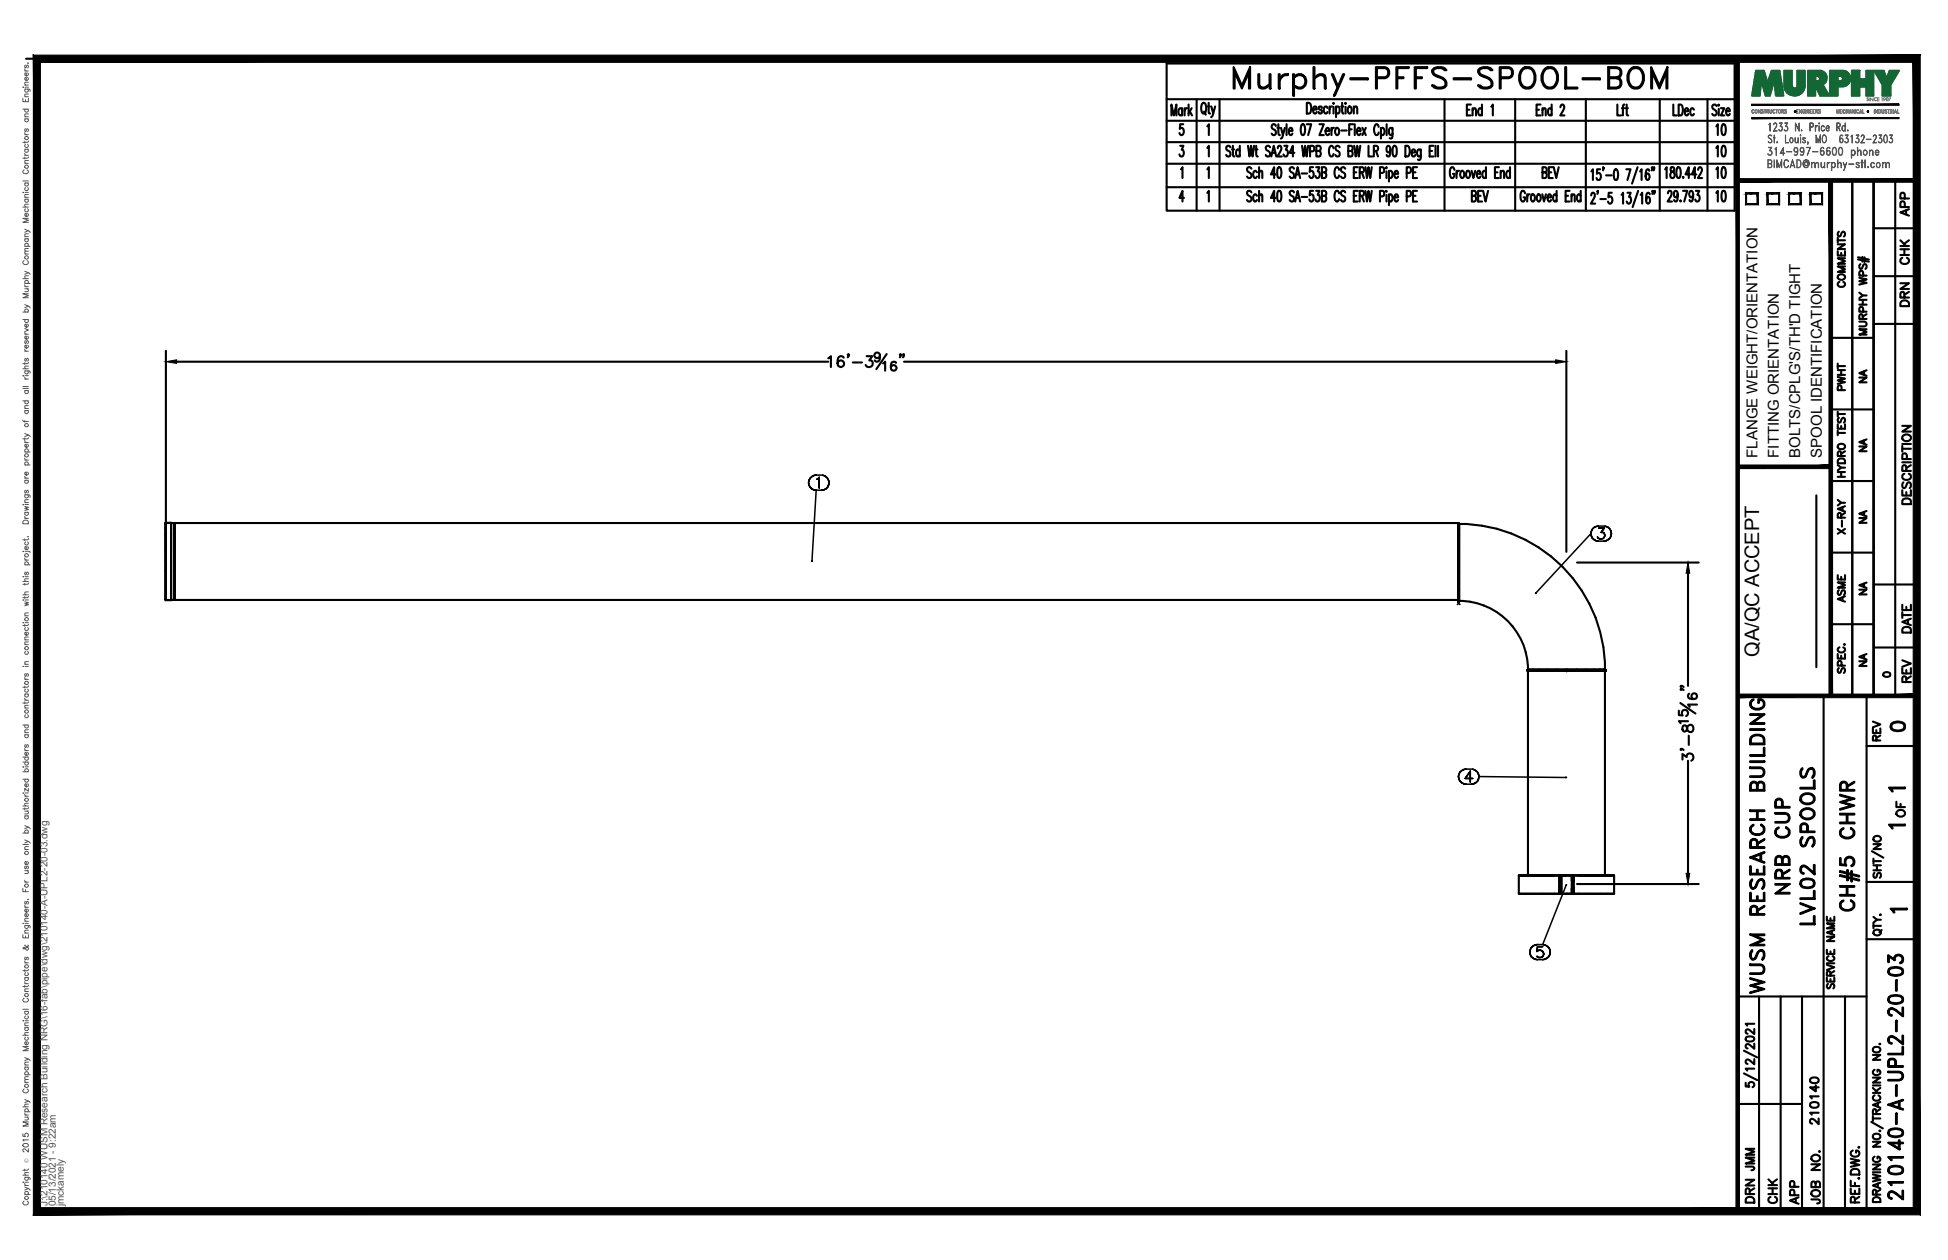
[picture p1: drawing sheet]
<svg xmlns="http://www.w3.org/2000/svg" width="432mm" height="279mm" viewBox="0 0 432 279" stroke-linecap="round" stroke-linejoin="round" font-family="sans-serif">
<defs><g id="words">
<text font-size="10.6" x="272.3" y="22.6">Murphy-PFFS-SPOOL-BOM</text>
<text font-size="7.9" x="413.1" y="203.2" transform="rotate(-90 413.1 203.2)">CH#5 CHWR</text>
<g font-size="6.6">
<text x="397.6" y="199.3" transform="rotate(-90 397.6 199.3)">NRB CUP</text>
<text x="403.2" y="206" transform="rotate(-90 403.2 206)">LVL02 SPOOLS</text>
<text x="391.9" y="221.5" transform="rotate(-90 391.9 221.5)">WUSM RESEARCH BUILDING</text>
<text x="422.6" y="267.1" transform="rotate(-90 422.6 267.1)">210140-A-UPL2-20-03</text>
</g>
<g font-size="5.3">
<text x="379.2" y="31">10</text>
<text x="383.5" y="36" transform="rotate(-90 383.5 36)">10</text>
<text x="379.2" y="40.6">10</text>
<text x="383.5" y="45.9" transform="rotate(-90 383.5 45.9)">10</text>
<text x="417.7" y="163.3">0</text>
<text x="389.8" y="260.7" transform="rotate(-90 389.8 260.7)">JMM</text>
<text x="389.8" y="267.8" transform="rotate(-90 389.8 267.8)">DRN</text>
<text x="399.7" y="268.1" transform="rotate(-90 399.7 268.1)">APP</text>
</g>
<g font-size="4.9">
<text x="424" y="49" transform="rotate(-90 424 49)">APP</text>
<text x="424" y="59.6" transform="rotate(-90 424 59.6)">CHK</text>
<text x="409.9" y="64.9" transform="rotate(-90 409.9 64.9)">COMMENTS</text>
<text x="424" y="69.1" transform="rotate(-90 424 69.1)">DRN</text>
<text x="409.9" y="87.8" transform="rotate(-90 409.9 87.8)">PWHT</text>
<text x="424.4" y="112.9" transform="rotate(-90 424.4 112.9)">DESCRIPTION</text>
<text x="409.9" y="119.6" transform="rotate(-90 409.9 119.6)">X-RAY</text>
<text x="409.9" y="134.8" transform="rotate(-90 409.9 134.8)">ASME</text>
<text x="424.4" y="141.5" transform="rotate(-90 424.4 141.5)">DATE</text>
<text x="424.4" y="152.4" transform="rotate(-90 424.4 152.4)">REV</text>
<text x="417.7" y="165.5" transform="rotate(-90 417.7 165.5)">REV</text>
<text x="423" y="182.4" transform="rotate(-90 423 182.4)">OF</text>
<text x="403.9" y="250.5" transform="rotate(-90 403.9 250.5)">210140</text>
<text x="394.8" y="268.1" transform="rotate(-90 394.8 268.1)">CHK</text>
<text x="404.3" y="268.1" transform="rotate(-90 404.3 268.1)">JOB NO.</text>
</g>
<g font-size="4.4">
<text x="414.5" y="86.1" transform="rotate(-90 414.5 86.1)">NA</text>
<text x="414.5" y="101.2" transform="rotate(-90 414.5 101.2)">NA</text>
<text x="414.5" y="117.1" transform="rotate(-90 414.5 117.1)">NA</text>
<text x="414.5" y="133" transform="rotate(-90 414.5 133)">NA</text>
<text x="389.9" y="145.7" transform="rotate(-90 389.9 145.7)">QA/QC ACCEPT</text>
<text x="414.5" y="148.9" transform="rotate(-90 414.5 148.9)">NA</text>
</g>
<text font-size="4" x="416.3" y="151.3">0</text>
<g font-size="3.5">
<text x="417.3" y="176.7">1</text>
<text x="417.3" y="184.9">1</text>
<text x="417.7" y="203.6">1</text>
</g>
<g font-size="3.3">
<text x="389.5" y="101.5" transform="rotate(-90 389.5 101.5)">FLANGE WEIGHT/ORIENTATION</text>
<text x="394.3" y="101.5" transform="rotate(-90 394.3 101.5)">FITTING ORIENTATION</text>
<text x="399.1" y="101.5" transform="rotate(-90 399.1 101.5)">BOLTS/CPLG'S/TH'D TIGHT</text>
<text x="403.8" y="101.5" transform="rotate(-90 403.8 101.5)">SPOOL IDENTIFICATION</text>
</g>
<g font-size="2.2" fill="#545454">
<text x="10.5" y="267.5" transform="rotate(-90 10.5 267.5)">J:\210140 WUSM Research Building NRG\16-fab\pipe\dwg\210140-A-UPL2-20-03.dwg</text>
<text x="12.4" y="267.5" transform="rotate(-90 12.4 267.5)">05/13/2021 - 9:22am</text>
<text x="14.1" y="267.4" transform="rotate(-90 14.1 267.4)">jmckamely</text>
</g>
<text font-size="1.3" fill="#545454" x="6.3" y="257.9" transform="rotate(-90 6.3 257.9)">Ó</text>
</g></defs>
<!-- layer: HP-CWR-PIPE -->
<g fill="none" stroke="#000" stroke-width=".47">
<path d="M36.7 115.9v.3v-.2M36.7 116.2v.9zM36.7 117.1v1.4zM36.7 118.4v1.8zM36.7 116.2v16.9h1.2v-1.2M37.9 116.2v-.3h-1.2v.3v-.2h286.5v.2M37.9 115.9v.3v-.2M37.9 116.2v.9zM37.9 117.1v1.4zM37.9 118.4v1.8zM37.9 116.2v15.7M38.7 116v.2v-.2"/>
<path d="M38.7 116.2v.9v-.9M38.7 117.1v1.4v-1.4M38.7 118.5v1.7v-1.7M323.2 118.6v1.9zM323.2 117.2v1.5zM323.2 116.4v.9zM323.2 116.2v.3M323.2 116.1h.2v17.3h-.2v-.3M323.2 116.2v16.9M323.4 116.1v8.6M323.4 118.6v1.9zM323.4 117.2v1.5z"/>
<path d="M323.4 116.4v.9zM323.4 116.1v.4zM36.7 120.2v2.1v-2.1M36.7 122.3v2.2v-2.2M36.7 124.5v2.2zM36.7 126.7v2.1zM36.7 128.8v1.7v-1.7M36.7 130.5v1.4v-1.4M36.7 131.9v.9zM36.7 132.7v.4M36.7 133h286.5M37.9 120.2v2.1v-2.1"/>
<path d="M37.9 122.3v2.2v-2.2M37.9 124.5v2.2zM37.9 126.7v2.1zM37.9 128.8v1.7v-1.7M37.9 130.5v1.4v-1.4M37.9 131.9v.9zM37.9 132.7v.4zM37.9 133v.1M38.7 120.2v2.1v-2.1M38.7 122.3v2.2v-2.2M38.7 124.5v2.2v-2.2M38.7 126.7v2.1v-2.1"/>
<path d="M38.7 128.8v1.7v-1.7M38.7 130.5v1.4v-1.4M38.7 131.9v.8v-.8M38.7 132.7v.3v-.3M323.2 133.3v.1v-.4v.4M323.2 132.1v1zM323.2 130.8v1.4zM323.2 129v1.8zM323.2 126.9v2.2zM323.2 124.7v2.3zM323.2 122.5v2.2zM323.2 120.4v2.1z"/>
<path d="M323.4 133.4v-17.2a32.2 32.2 0 0 1 32.4 32.3h-6.4M323.4 124.7v8.6a15.2 15.2 0 0 1 15.3 15.2h1.1h-1.1M323.4 132.1v1zM323.4 130.8v1.4zM323.4 129v1.8zM323.4 126.9v2.2zM323.4 124.7v2.3zM323.4 122.5v2.2zM323.4 120.4v2.1zM338.6 148.5h.3h-.3v.2h.3h-.3M338.7 148.5h.1M338.7 148.7h.1"/>
<path d="M338.7 148.7h17.1M338.7 148.5h8.5M338.9 148.7h.9zM339 148.5h.1M339.8 148.7h1.4zM339.8 148.5h.1M341.2 148.7h1.7zM341.2 148.5h-1.4h1.4M341.2 148.5h3.8zM341.2 148.5h.1M342.9 148.7h2.1zM343 148.5h.1"/>
<path d="M345 148.7h2.2zM345 148.5h2.2h-2.2M345 148.5h.1M347.2 148.5h-2.2h2.2M347.2 148.5h2.3M349.4 148.5h-2.2h2.2M349.4 148.5h-2.2h2.3M349.5 148.7h.1M349.5 148.7h2.1h-2.1M349.5 148.5h6.1M351.5 148.5h-2.1h2.1M351.6 148.7h.1"/>
<path d="M351.6 148.7h1.7h-1.7M353.3 148.5h-1.8h1.8M353.3 148.7h.1M353.3 148.7h1.4h-1.4M354.6 148.5h-1.3h1.3M354.7 148.7h.1M354.7 148.7h.9h-.9M355.5 148.5h-.9h.9M355.6 148.7h-.1h.1M355.9 148.5h-.3h.3v.2h-.3h.3M336.7 194.1h.3h-.3v4.1h9.4v-4.1h.6M336.7 198.2h7.8"/>
<path d="M337 194.1h1.1h-1.1M338.1 194.1h1.7h-1.7M338.7 194.1v-45.4h17.1v45.4M339.8 194.1h2.2h-2.2M342 194.1h2.5h-2.5M344.5 194.1h1.1M345.6 194.1h.5v1.2h-.5zM345.6 195.3v1.7h.5v-1.7M345.6 197v1.2h.5v-1.2M345.6 197v1.2M346.1 194.1h-.5v4.1v-1.2M346.1 194.1v4.1h.6h-.6z"/>
<path d="M346.1 194.1h.6M346.7 194.1h.5h-.5M347.2 194.1h1.2M348.4 197v1.2h-.6M348.4 194.1v4.1v-1.2M348.4 197h.4v1.2h-.4zM348.4 197v-1.7h.4v1.7M348.4 194.1v1.2M348.8 194.1h-.4v1.2M348.8 194.1v1.2v-1.2h-.4v1.2M348.8 195.3v-1.2v4.1M348.8 194.1h1.2"/>
<path d="M350 194.1h2.5h-2.5M350 198.2h7.8M352.5 194.1h2.2h-2.2M354.7 194.1h1.7h-1.7M356.4 194.1h1h-1M357.8 194.1h-.4h.4v4.1h-11.1"/>
</g>
<g fill="none" stroke="#000" stroke-width=".34">
<path d="M179.2 107l.1 .6-.1-.6M179.3 106.5l-.1 .5 .1-.5M179.3 107.6l.3 .4-.3-.4M179.6 106.1l-.3 .4 .3-.4M179.6 108l.3 .4-.3-.4M179.9 105.7l-.3 .4 .3-.4M179.9 108.4l.5 .2-.5-.2M180.4 105.4l-.5 .3 .5-.3M180.4 108.6l.5 .1-.5-.1M180.9 105.4h-.5h.5M180.9 105.4h1.2M181 106.3l.3-.1-.3 .1"/>
<path d="M181.3 106.2l.3-.3-.3 .3M181.6 105.9v2.3v-2.3M182.1 108.7l.5-.1-.5 .1M182.1 108.7h-1.2l-.9 15.7M182.6 105.4h-.5h.5M182.6 108.6l.5-.2-.5 .2M183.1 105.7l-.5-.3 .5 .3M183.1 108.4l.4-.4-.4 .4M183.5 106.1l-.4-.4 .4 .4M183.5 108l.2-.4-.2 .4M183.7 106.5l-.2-.4 .2 .4M183.7 107.6l.1-.6-.1 .6"/>
<path d="M183.8 107l-.1-.5 .1 .5M352.7 118.3v.6v-.6M352.7 118.3l-12.2 13.2M352.7 117.8v.5v-.5M352.7 118.9l.3 .4-.3-.4M353 117.3l-.3 .5 .3-.5M353 119.3l.3 .4-.3-.4M353.3 117l-.3 .3 .3-.3M353.3 119.7l.5 .2-.5-.2M353.8 116.7l-.5 .3 .5-.3M353.8 119.9l.5 .1-.5-.1M354.1 119.1l.3 .3z"/>
<path d="M354.3 116.7h-.5h.5M354.3 116.7h1.2M354.4 117.1h1.2h-1.2M354.4 119.4l.6 .1zM354.9 118.1h.3h-.3M355.2 118.1h.3h-.3M355.4 119.4l-.4 .1 .4-.1M355.5 118.1l.1 .2-.1-.2M355.6 117.1l-.7 1 .7-1M355.6 119.2l-.2 .2 .2-.2M355.6 118.3l.1 .3-.1-.3M355.7 118.6l-.1 .6z"/>
<path d="M356 116.7h-.5h.5M356 119.9l.5-.2-.5 .2M356.5 117l-.5-.3 .5 .3M356.5 119.7l.4-.4-.4 .4M356.9 117.3l-.4-.3 .4 .3M356.9 119.3l.2-.4-.2 .4M357.1 117.8l-.2-.5 .2 .5M357.1 118.9l.1-.6-.1 .6M357.2 118.3l-.1-.5 .1 .5M179.9 124.4l.1 .1zM323.2 133.3v.6l-.2 .2M323.4 133.3v.6l.2 .2"/>
<path d="M340.5 131.5l-.1 .1zM354.3 120h1.2M355.5 120l.5-.1-.5 .1M347.2 148.3v.2M347.2 148.7v.3M323.3 172.2l.1 .5-.1-.5M323.4 171.7l-.1 .5 .1-.5M323.4 172.7l.2 .5-.2-.5M323.6 171.2l-.2 .5 .2-.5M323.6 173.2l.4 .4-.4-.4M324 170.9l-.4 .3 .4-.3M324 173.6l.5 .2-.5-.2"/>
<path d="M324.5 170.6l-.5 .3 .5-.3M324.5 173.8l.5 .1-.5-.1M324.8 172.6h1.7h-1.7M325 170.5l-.5 .1 .5-.1M325 173.9h1.2M325 170.5h1.2M325.9 171l-1.1 1.6 1.1-1.6M325.9 171v2.4v-2.4M326.2 173.9l.5-.1-.5 .1M326.7 170.6l-.5-.1 .5 .1M326.7 173.8l.4-.2-.4 .2M327.1 170.9l-.4-.3 .4 .3"/>
<path d="M327.1 173.6l.4-.4-.4 .4M327.5 171.2l-.4-.3 .4 .3M327.5 173.2l.2-.5-.2 .5M327.7 171.7l-.2-.5 .2 .5M327.7 172.7l.1-.5-.1 .5M327.8 172.2l-.1-.5 .1 .5M327.8 172.2l19.3 .2M347.1 172.4h.1zM338.7 194.1h.3h-.3M339 194.1h.8h-.8M339.8 194.1h1.4h-1.4M341.2 194.1h1.8h-1.8"/>
<path d="M343 194.1h2h-2M345 194.1h2.2h-2.2M347.2 196.3v-.1l-5.2 13.3h-1.2M347.2 194.1h2.2h-2.2M349.4 194.1h2.1h-2.1M351.5 194.1h1.8h-1.8M353.3 194.1h1.3h-1.3M354.6 194.1h.9h-.9M355.5 194.1h.3h-.3M339.1 211.1l.1 .6-.1-.6M339.2 210.6l-.1 .5 .1-.5M339.2 211.7l.2 .4-.2-.4"/>
<path d="M339.4 210.1l-.2 .5 .2-.5M339.4 212.1l.4 .4-.4-.4M339.8 209.8l-.4 .3 .4-.3M339.8 212.5l.5 .2-.5-.2M340.3 209.5l-.5 .3 .5-.3M340.3 212.7l.5 .1-.5-.1M340.7 212.1l-.1-.2 .1 .2M340.7 211l.1-.2-.1 .2M340.8 209.5h-.5h.5M340.8 212.8h1.2M340.8 209.9l-.1 1.1 .1-1.1M340.8 212.2l-.1-.1 .1 .1"/>
<path d="M340.8 210.8l.4-.1-.4 .1M341.2 212.3l-.4-.1 .4 .1M341.2 210.7h.3h-.3M341.5 212.3h-.3h.3M341.5 210.7l.3 .1-.3-.1M341.8 212.2l-.3 .1 .3-.1M341.8 210.8l.2 .3-.2-.3M342 209.9h-1.2h1.2M342 212.8l.5-.1-.5 .1M342 212l-.2 .2 .2-.2M342 211.1l.2 .3-.2-.3M342.2 211.4l-.2 .6z"/>
<path d="M342.5 209.5h-.5h.5M342.5 212.7l.4-.2-.4 .2M342.9 209.8l-.4-.3 .4 .3M342.9 212.5l.4-.4-.4 .4M343.3 210.1l-.4-.3 .4 .3M343.3 212.1l.3-.4-.3 .4M343.6 210.6l-.3-.5 .3 .5M343.6 211.7v-.6v.6M343.6 211.1v-.5v.5"/>
</g>
<circle cx="347.2" cy="198.2" r=".23" fill="#000"/>
<!-- layer: PS-BDR -->
<g fill="#000" stroke="#000" stroke-width=".22">
<path d="M388.3 26.1v.2l32.6-.2zM388.3 26.3l32.6-.2v.2z"/>
<path d="M388.3 23.1v.3l32.6-.3zM388.3 23.4l32.6-.3v.3z"/>
<path d="M7.4 12.2v257.2l1.6-1.6zM7.4 12.2l1.6 1.6v254zM7.4 12.2l1.6 1.6 416.6-1.6zM9 13.8l416.6-1.6-1.5 1.6zM425.6 12.2l-1.5 1.6 1.5 255.6zM424.1 13.8l1.5 255.6-1.5-1.6zM7.4 269.4h418.2l-1.5-1.6zM9 267.8h415.1l-416.7 1.6z"/>
</g>
<!-- layer: PS-BDR-T -->
<g fill="none" stroke="#000" stroke-width=".47">
<path d="M415.3 40v114.3h-4.7v-114.2v114.2h-4.8v-114.2M387 42.9h2.6v2.4h-2.6zM391.8 42.9h2.6v2.4h-2.6zM396.6 42.9h2.5v2.4h-2.5zM401.3 42.9h2.6v2.4h-2.6zM411.8 57.5l2.5 .5M411.8 57.1l2.5 .5M412.4 58.6a.59 .59 0 0 0-.3 .5 .59 .59 0 0 0 .4 .5l.3-.1 .3-.8 .4-.1a.64 .64 0 0 1 0 1M412.8 57v1M413.3 57.1v1M405.8 74.9h9.5M412.1 71.3l1.4 .1a.52 .52 0 0 1 .2 .6 .52 .52 0 0 1-.4 .4h-1.2"/>
<path d="M412.1 61.6l1.7 .4-1.7 .3 1.7 .4-1.7 .4M412.1 67.5h1.7M412.1 66.5h1.7M412.1 64.9l.8 .6M412.9 70.7l-.1-.9-.4-.1-.3 .3v.7h1.7M412.9 66.5v1M413 69.1l-.1-.9-.5-.1-.3 .3v.7h1.7M413 61.1l-.1-.9-.5-.1-.3 .3v.7h1.7M413.8 73h-1.7l1.7 .6-1.7 .6h1.7M413.8 65.5h-.9l-.8 .6M413.8 69.7l-.9 .5M405.8 90.8h9.5"/>
<path d="M407.4 94.1v1h1.6v-1M407.4 96h1.6M407.4 91.3v1.1M407.4 95.4v1.1M407.4 91.8h1.6M407.4 98.7a.79 .79 0 0 1 1-.3 .79 .79 0 0 1 .5 .9 .78 .78 0 0 1-1 .3 .78 .78 0 0 1-.5-.9zM407.6 92.7a.59 .59 0 0 0-.3 .5 .59 .59 0 0 0 .4 .5l.3-.1 .3-.8 .4-.1a.65 .65 0 0 1 0 1M408.1 94.5v.6M402.6 109.8v38.1M405.8 106.7h9.5M407.4 105.7h1.6M407.4 104.7h1.6"/>
<path d="M407.4 103.1l.7 .6M407.4 102a.9 .9 0 0 1 1.6 .2v.5h-1.6zM408.1 101.1l-.1-.9-.3-.1-.3 .3v.7h1.6M408.1 104.7v1M409 103.7h-.9l-.7 .6M409 100.1l-.9 .5M405.8 122.5h9.5M405.8 138.4h9.5M407.4 145v1h1.6v-1M407.6 148.2a.59 .59 0 0 0-.3 .5 .59 .59 0 0 0 .4 .5l.3-.2 .3-.7 .4-.1a.65 .65 0 0 1 0 1M407.7 143.5a.59 .59 0 0 0-.3 .7 .59 .59 0 0 0 .6 .5h.4a.59 .59 0 0 0 .6-.5 .59 .59 0 0 0-.4-.7M408.1 145.4v.6"/>
<path d="M408.2 147.6l-.1-.9-.4-.2-.3 .4v.7h1.6M408.8 142.9h.2z"/>
</g>
<!-- layer: PS-DIM -->
<path d="M5.8 13h419" fill="none" stroke="#000" stroke-width=".47"/>
<!-- layer: 0 -->
<g fill="none" stroke="#000" stroke-width=".47">
<path d="M415.3 40v114.3M420.1 40v114.3M415.3 50.6h9.5M415.3 61.2h9.5M415.3 71.8h9.5M415.3 129.6h9.5M415.3 143.6h9.5M386.6 238l2.9 1.5M386.6 233l2.9 1.5M387 230l.8-.2a.85 .85 0 0 1 1.1 .6 1.14 1.14 0 0 1-1.9 0zM388.9 237h-1.9l.3 .4M388.9 234.9v1.1l-1-.8-.6-.3-.3 .2v.5l.4 .3"/>
<path d="M388.9 231.4v1.2l-1-.8-.6-.3-.3 .2v.5l.4 .3M388.9 228.2v1.1l-1-.8-.6-.3-.3 .2v.5l.4 .3M388.9 227h-1.9l.3 .4M387 240.1v.8l.8 .1a.62 .62 0 0 1 0-.9 .62 .62 0 0 1 .9 .1 .62 .62 0 0 1-.2 .9"/>
</g>
<g fill="#000" stroke="#000" stroke-width=".22">
<path d="M384.8 13l.8 255.6v-255.6zM384.8 13l.8 255.6h-.8z"/>
<path d="M385.2 39.6v.8l39.6-.8zM385.2 40.4l39.6-.8v.8z"/>
<path d="M424.5 40l.8 114.3v-114.3zM424.5 40l.8 114.3h-.8z"/>
<path d="M385.2 153.9v.8l39.6-.8zM385.2 154.7l39.6-.8v.8z"/>
</g>
<!-- layer: PS-LOGO -->
<g fill="none" stroke="#545454" stroke-width=".22">
<path d="M5.1 19.3h.1zM5.5 19.8h.9l.2 .1v.4M5.5 15.3v.3l.3 .1M5.5 18.9h.8M5.5 15.7h.8M5.5 19.3h.8M5.7 19.8a.38 .38 0 0 0-.1 .5 .38 .38 0 0 0 .6 0 .38 .38 0 0 0-.1-.5M5.7 14.4l-.2 .3v.3h.3l.1-.4 .2-.2 .2 .3-.2 .4M6.1 17.2a.38 .38 0 0 1 .1 .5 .38 .38 0 0 1-.6 0 .38 .38 0 0 1 .1-.5h.1v.7M6.1 16.2a.38 .38 0 0 1 .1 .5 .38 .38 0 0 1-.6 0 .38 .38 0 0 1 .1-.5h.1v.6M6.2 13.9v.1zM6.3 18.2l-.8 .1v.3l.2 .3"/>
<path d="M5.1 21.8v.7h1.2v-.7M5.1 24.2h1.2M5.4 37.7a.43 .43 0 0 0-.3 .5 .43 .43 0 0 0 .4 .3h.3a.43 .43 0 0 0 .5-.3 .43 .43 0 0 0-.3-.5M5.5 34v.3l.3 .1M5.5 29.4v.3l.3 .2M5.5 31.3v.4M5.5 34.8v.4M5.5 36.2h.8M5.5 34.4h.8M5.5 33.1h.8M5.5 29.9h.8M5.5 26.4h.8"/>
<path d="M5.5 25.9h.8M5.5 21.4h.8M5.7 33.1a.38 .38 0 0 0-.1 .5 .38 .38 0 0 0 .6 0 .38 .38 0 0 0-.1-.5M5.7 32a.4 .4 0 0 0-.1 .6 .4 .4 0 0 0 .6 0 .4 .4 0 0 0-.1-.6M5.7 28.6l-.2 .2v.3h.3l.1-.4 .2-.1 .2 .2-.2 .4M5.7 26.4a.38 .38 0 0 0-.1 .5 .38 .38 0 0 0 .6 0 .38 .38 0 0 0-.1-.5M5.7 24.2a.38 .38 0 0 0-.1 .6 .38 .38 0 0 0 .6 0 .38 .38 0 0 0-.1-.6M5.7 22.1v.4M6.3 35.6h-.8v.3l.2 .3M6.3 34.8l-.3 .3h-.9M6.3 31.3l-.3 .3h-.9M6.3 25.3h-.8v.3l.2 .3"/>
<path d="M6.3 20.9h-.8v.3l.2 .2M391.9 34.2l.2 .2M392 36.3l.6-.1v-.6l-.6-.1v1.6l.6-.1v-.6h-.6M392.1 30a.44 .44 0 0 1 .7 .2 .38 .38 0 0 0-.6-.2 .38 .38 0 0 0-.1 .5l.4 .3a.46 .46 0 0 1 .2 .7 .46 .46 0 0 1-.7-.1 .41 .41 0 0 0 .6 .1 .41 .41 0 0 0 0-.6l-.6-.4zM392.3 33.3a.53 .53 0 0 1 .5 .8 .53 .53 0 0 1-.9 0 .47 .47 0 0 0 .7 .2l.2-.3M392.4 27.2l-.1 1.9v-1.7l-.2 .2zM392.4 36.3l.3 .1v.6l-.8 .2v-1.8l.8 .2v.6l-.3 .2M392.5 33.4a.51 .51 0 0 1 .3 .5 .51 .51 0 0 1-.3 .5M392.7 32.8l-.7-.1h.8l-.5 .7M392.7 32.7l-.5 .7 .4 .1 .2 .3M393.1 30.5l.4 .1zM393.1 29l.8 .1h-.8l.7-1.3-.2-.5h-.2l-.3 .4 .1-.3a.39 .39 0 0 1 .6 0 .39 .39 0 0 1 0 .5l-.7 1.2"/>
<path d="M393.3 35.4v1.8zM393.3 29.9v1.8zM393.4 33l.4-.3v1.7l-.1-1.6zM393.9 35.4l.5 1.5 .6-1.5v1.8l-.1-1.4-.5 1.4-.5-1.4v1.4zM393.9 31.4l.1 .3zM393.9 31.5l.1 .1zM394.4 28.8l.1 .2M394.7 27.9a.55 .55 0 0 1 .4 .7 .55 .55 0 0 1-.7 .4l-.1-.3 .4 .3 .3-.4M394.7 33.9l.9 .1h-1l.7-1.3v1.7v-1.5l-.6 1.1M394.8 28l.2 .5-.2 .5M395 27.3l-.6-.1h.6l-.3 .8M395 27.2l-.4 .8 .4 .1v.3"/>
<path d="M395.5 28.8l.2 .2M395.7 35.5a.47 .47 0 0 1 .7 .3l-.3-.3h-.3a1.08 1.08 0 0 0 0 1.6h.3l.3-.3a.44 .44 0 0 1-.4 .4 .44 .44 0 0 1-.5-.4l-.1-.7zM395.8 29.9v1.7l.7 .1h-.7zM395.8 27.9a.55 .55 0 0 1 .5 .7 .55 .55 0 0 1-.7 .4l-.1-.3 .4 .3 .4-.4M396 28l.3 .5-.3 .5M396 33.6l1.2 .1zM396.2 27.3l-.6-.1h.7l-.5 .8M396.2 27.2l-.4 .8 .3 .1 .2 .3M396.9 30.6a.57 .57 0 0 1 .7 .4 .57 .57 0 0 1-.4 .7l-.3-.1-.2-.4zM396.9 36.8h.8M397 30.6a.52 .52 0 0 1 .4 .5 .52 .52 0 0 1-.4 .5l-.2-.4zM397 36.7h.7"/>
<path d="M397.3 35.4l.6 1.8-.6-1.5-.5 1.5zM397.7 33.3l.3 .4 .3-.1 .2-.3M397.7 33.1l.3-.3h.3l.2 .3M397.8 34.3h.5M397.9 30.5l.1 1 .3 .1 .3-.2-.3 .3-.3-.1-.1-.2zM398 27.2l.8 1.6v-1.6v1.9l-.8-1.6v1.6zM398 32.8l-.3 .4 .3 .5M398.2 32.8a1.22 1.22 0 0 1 .1 1.6M398.3 35.4h.5a1.05 1.05 0 0 1 0 1.8h-.5zM398.3 35.5a.84 .84 0 0 1 .9 .5 .84 .84 0 0 1-.2 .9l-.7 .2zM398.5 33.5l-.2 .2a.49 .49 0 0 1-.6-.2 .49 .49 0 0 1 .1-.6 .49 .49 0 0 1 .7 0v.4a.81 .81 0 0 1-.5 1.1l-.3-.2 .1 .2M398.5 33.3l-.3 .4"/>
<path d="M398.6 30.5v1.2zM399 30l.1-.1v.3zM399.1 33.3l.3 .4 .3-.1 .1-.3M399.1 33.1l.3-.3h.3l.1 .3M399.1 30h.1M399.1 30.5v1.2zM399.1 34.3h.6M399.4 28.8v.3l-.1-.1zM399.4 28.9h.1M399.4 32.8a.51 .51 0 0 0-.3 .4 .51 .51 0 0 0 .3 .5M399.5 32.8a1.22 1.22 0 0 1 .1 1.6M399.6 31.5h.6"/>
<path d="M399.6 30.8l.6 .6-.2 .3-.4-.1v-.2l.1 .2M399.6 30.7h.6M399.7 30.6v.3M399.8 33.5l-.1 .2a.5 .5 0 0 1-.7-.5 .5 .5 0 0 1 .7-.4l.2 .5a.83 .83 0 0 1-.5 1.1l-.3-.2 .1 .2M399.8 33.3l-.3 .4M399.9 35.6a.74 .74 0 0 1 1 .2 .74 .74 0 0 1-.1 1l-.1-1 .1 .9a.68 .68 0 0 0-.3-1.2 .68 .68 0 0 0-.8 .9 .66 .66 0 0 0 .4 .7 .66 .66 0 0 0 .7-.2 .7 .7 0 0 1-.9 .1 .7 .7 0 0 1-.2-.8zM400 36l.2-.2 .4 .1 .1 .2-.5-.2-.2 .3 .1 .4 .4 .1 .2-.2-.1 .2-.4 .1-.2-.2zM400.1 30.6l.1 .2-.2-.3-.4 .1v.2l.6 .5M400.1 31.2v.4M400.7 31.5h.1M400.8 31.9l-.1-.5 .1 .4-.2 .2M400.8 31.7v.1"/>
<path d="M401.3 28.1l.6-.1v-.6l-.6-.1-.1 1.8v-1.9h.5l.2 .4v.4l-.2 .2h-.4M401.3 32.7l-.7 1.7 .7-1.7h-.9l.9 .1M401.6 36v1.2zM401.8 33.6l1.2 .1zM401.8 36.1h.5l.1 1.1-.2-1-.3-.1-.3 .3zM402.4 27.8v1.3zM402.5 29.9l.5 1.5 .5-1.5v1.8l-.1-1.4-.4 1.4-.4-1.4-.1 1.4zM402.6 36.1h.4l.1 1.1-.1-1-.3-.1-.3 .3zM402.6 27.9l.3-.1-.3 .2-.2 .4zM403.2 27.2l.1 .1v.2zM403.2 27.3h.1M403.2 27.8l.1 1.3z"/>
<path d="M403.5 34l.4 .4 .3-.1 .1-.3M403.5 33.8l.4-.4 .3 .1 .1 .3M403.6 36l.2 1 .3 .1 .3-.2-.3 .3-.4-.1zM403.7 32.8h.5M403.8 32.8l-.2 .2a1.17 1.17 0 0 0 .2 1.4M403.8 27.9l.4-.1 .2 .4-.2-.3a.54 .54 0 0 0-.4 .6 .54 .54 0 0 0 .4 .5l.2-.3-.2 .4h-.2l-.3-.5zM403.8 33.4l-.3 .5M404.1 33.4l.2 .5-.2 .5M404.1 30l.2-.1a.95 .95 0 0 1 .6 .9 .95 .95 0 0 1-.6 .9 1.24 1.24 0 0 1-.2-1.7zM404.1 30.1l.2-.1a.87 .87 0 0 1 .5 .8 .87 .87 0 0 1-.5 .8 1.19 1.19 0 0 1-.2-1.5zM404.2 32.8l.1 .1-.4-.2a1.42 1.42 0 0 0-.2 1.7 .49 .49 0 0 0 .6-.2 .49 .49 0 0 0-.1-.7 .49 .49 0 0 0-.7 .1M404.4 36l.1 1.2z"/>
<path d="M404.8 28.4h.6l-.2-.5a.54 .54 0 0 0-.4 .6 .54 .54 0 0 0 .4 .5l.2-.3-.2 .4a.63 .63 0 0 1-.4-.6 .63 .63 0 0 1 .4-.7l.3 .7h-.7M404.9 34l.3 .4 .3-.1 .2-.3M404.9 33.8l.3-.4 .3 .1 .2 .3M405 36l.1 1.2zM405.1 32.8h.5M405.1 32.8l-.1 .2a1.17 1.17 0 0 0 .2 1.4M405.2 33.4l-.3 .5M405.3 36.1l.3-.1-.5 .5zM405.4 33.4l.3 .5-.3 .5M405.5 32.8l.2 .1a.36 .36 0 0 0-.6-.1l-.2 .6v.8l.2 .2a.49 .49 0 0 0 .6-.2 .49 .49 0 0 0-.1-.7 .49 .49 0 0 0-.7 .1M406 36v1.8zM406.2 36.1a.53 .53 0 0 1 .7 .5 .53 .53 0 0 1-.7 .5l-.2-.2 .3 .2a.51 .51 0 0 0 .5-.5 .51 .51 0 0 0-.5-.5l-.3 .2z"/>
<path d="M406.3 32.8l.4-.1a1.13 1.13 0 0 1 0 1.7h-.1a1.28 1.28 0 0 1-.3-1.6zM406.3 34.3h.6M406.3 32.8h.6M406.4 32.8l-.2 .6 .2 1M406.8 32.8l.2 .6-.2 1M407.2 28.1l.6-.1v-.6l-.6-.1-.1 1.8v-1.9l.7 .1 .1 .7-.3 .2h-.4M407.3 35.4l.1 1.8zM407.5 28.2l.4 .9-.3-.9M407.6 36.1h.5l.1 1.1-.2-1-.3-.1-.3 .3zM407.7 32.8l.3-.1a1.13 1.13 0 0 1 0 1.7h-.1a1.28 1.28 0 0 1-.2-1.6zM407.7 34.3h.5M407.7 32.8h.5"/>
<path d="M407.8 32.8l-.2 .6 .2 1M407.8 31.3l.3 .3 .4-.3M407.8 31l.3-.3 .4 .3M408 30.1h.4M408 30l-.1 .3a1.28 1.28 0 0 0 .2 1.3M408.1 30.7l-.3 .4M408.2 32.8l.2 .6-.2 1M408.2 30.7l.3 .4-.3 .5M408.4 30l.1 .2a.33 .33 0 0 0-.5-.2l-.2 .7 .2 .9a.48 .48 0 0 0 .5-.5 .48 .48 0 0 0-.5-.4l-.2 .1M408.5 27.9l.3-.1 .2 .3-.2-.2a.54 .54 0 0 0-.5 .6 .54 .54 0 0 0 .5 .5l.2-.2-.2 .3-.5-.3zM409 27.2l.1 1.9zM409 37l-.5-1 .5 1.2"/>
<path d="M409 31.4l.1 .2M409.2 30.7l.4 .1 .1 .2M409.3 30.6a.53 .53 0 0 1 .4 .6 .53 .53 0 0 1-.7 .4v-.2a.36 .36 0 0 0 .6 .1l.1-.2M409.3 36l-.6 1.8zM409.4 30.7l.3 .4-.3 .5M409.6 28.8v.3zM409.6 28.9v.1zM409.6 30l-.6-.1h.7l-.4 .8M409.6 29.9l-.4 .8M409.8 36.4h1.1zM410.4 33.3v1.7zM410.6 33.3a.53 .53 0 0 1 .7 .6 .53 .53 0 0 1-.7 .5l-.2-.2 .3 .2a.51 .51 0 0 0 .5-.5 .51 .51 0 0 0-.5-.6l-.3 .2z"/>
<path d="M410.6 29.9l-.1 1.8v-1.6l-.2 .2zM411.3 31.4l.2 .2M411.5 37h.6M411.5 36.4l.6 .3v.2a.38 .38 0 0 1-.3 .3 .38 .38 0 0 1-.4-.3l.2 .2M411.5 36.2h.6M411.6 36.1v.3M411.6 30.6a.52 .52 0 0 1 .5 .6 .52 .52 0 0 1-.7 .4l-.1-.2a.36 .36 0 0 0 .6 .1l.2-.2M411.7 32.7l.1 1.7zM411.8 30.7l.3 .4-.1 .3-.2 .2M412 36.1l.1 .2a.38 .38 0 0 0-.3-.3 .38 .38 0 0 0-.4 .3l.7 .5M412 36.7v.4M412 33.3h.5v1.1v-.8l-.2-.3-.5 .3z"/>
<path d="M412 30l-.6-.1h.7l-.5 .8M412 29.9l-.4 .8 .3 .1 .2 .2M412.5 36l.5 .1zM412.5 31.6l.8 .1h-.8l.7-1.3-.2-.4h-.2l-.3 .3 .1-.2a.39 .39 0 0 1 .6-.1 .39 .39 0 0 1 0 .6l-.7 1.1M412.7 35.4l.1 1.8zM413.2 33.3a.54 .54 0 0 1 .7 .6 .54 .54 0 0 1-.7 .5l-.2-.5zM413.4 35.4l.1 1.8zM413.7 30.8l1 .1zM414 36.9l.2 .1-.1 .2zM414 37l.1 .1zM414.4 33.3v1.1zM414.6 33.3h.5l.1 1.1-.1-1-.3-.1-.4 .3z"/>
<path d="M414.7 36.3l.3-.3 .4 .1v.3v-.2a.46 .46 0 0 0-.7 .4 .46 .46 0 0 0 .7 .4v-.1l-.2 .3a.59 .59 0 0 1-.5-.3 .59 .59 0 0 1 0-.6zM415.2 31.6l.8 .1h-.9a1.94 1.94 0 0 0 .8-1.4l-.2-.3h-.3l-.2 .3 .1-.2 .4-.2 .2 .5-.7 1.3M415.7 33.8h.7l-.2-.5a.48 .48 0 0 0-.5 .6 .48 .48 0 0 0 .6 .4l.1-.2-.1 .3a.53 .53 0 0 1-.6-.5 .53 .53 0 0 1 .6-.6l.2 .6h-.8M416 36.3l.1-.2a.53 .53 0 0 1 .7 .5 .53 .53 0 0 1-.7 .5l-.1-.2zM416.4 31.4l.2 .2M416.7 30.6a.53 .53 0 0 1 .5 .6 .53 .53 0 0 1-.7 .4l-.2-.2 .5 .2 .3-.3M416.9 30.7l.2 .4-.2 .5M417.1 30l-.6-.1h.6l-.4 .8M417.1 29.9l-.5 .8 .4 .1 .1 .2M417.3 36l.1 1.2zM417.5 36.1h.5l.1 1.1-.1-.8-.2-.3-.4 .3zM417.7 30l.3-.1a1.32 1.32 0 0 1 0 1.8l-.3-.1-.2-.7z"/>
<path d="M417.7 31.5h.5M417.7 30.1h.5M417.8 30l-.2 .7 .2 .9M418.2 30l.1 .7-.1 .9M418.3 36.1h.4l.1 1.1-.1-1-.3-.1-.3 .3zM418.8 31.4l.2 .2M419.1 30.6a.53 .53 0 0 1 .4 .6 .53 .53 0 0 1-.7 .4v-.2a.36 .36 0 0 0 .6 .1l.1-.2M419.3 30.7l.2 .4-.2 .5M419.4 30l-.6-.1h.7l-.4 .8M419.4 29.9l-.4 .8 .4 .1 .1 .2M5.1 42.7h.1zM5.1 45.9h1.2"/>
<path d="M5.1 40.1h1.2M5.4 57.8a.43 .43 0 0 0-.3 .5 .43 .43 0 0 0 .4 .4h.3a.43 .43 0 0 0 .5-.4 .43 .43 0 0 0-.3-.5M5.5 50.8l.8 .4-.8 .3M5.5 56.3h.8M5.5 54.6h1.2M5.5 52.9h.8M5.5 52.5h.8M5.5 44.2h.8M5.5 43.8h.8M5.5 40.6h.8M5.5 42.7h.8M5.7 54.6a.38 .38 0 0 1-.1-.5 .38 .38 0 0 1 .6 0 .38 .38 0 0 1-.1 .5"/>
<path d="M5.7 52.9a.38 .38 0 0 0-.1 .6 .38 .38 0 0 0 .6 0 .38 .38 0 0 0-.1-.6M5.7 46.3a.38 .38 0 0 0-.1 .6 .38 .38 0 0 0 .6 0 .38 .38 0 0 0-.1-.6M5.7 44.2a.38 .38 0 0 0-.1 .5 .38 .38 0 0 0 .6 0 .38 .38 0 0 0-.1-.5M5.7 41.6a.38 .38 0 0 0-.1 .6 .38 .38 0 0 0 .6 0 .38 .38 0 0 0-.1-.6M5.7 40.6a.38 .38 0 0 0-.1 .5 .38 .38 0 0 0 .6 0 .38 .38 0 0 0-.1-.5M6.1 47.3a.38 .38 0 0 1 .1 .6 .38 .38 0 0 1-.6 0 .38 .38 0 0 1 .1-.6h.1v.7M6.3 55.7l-.8 .1v.2l.2 .3M6.3 55.1h-.8v.3l.2 .3M6.3 51.8l-.8 .1v.3l.2 .3M6.3 51.2l.4 .4M6.3 48.4h-1.2l1.2 .4-1.2 .5h1.2M6.3 45.3h-.8v.3l.2 .3"/>
<path d="M6.3 43.1l-.8 .1v.3l.2 .3M5.1 70.9h1.2M5.1 69.2h1.2M5.1 61.8h1.2M5.5 77.4v.3l.3 .2M5.5 73.7v.2l.3 .2M5.5 72.8l.8 .4-.8 .3M5.5 67.5l.8 .4-.8 .3M5.5 63.1v.3l.3 .2M5.5 60.1l.8 .4-.8 .3M5.5 77.9h.8M5.5 74.1h.8"/>
<path d="M5.5 64h.8M5.5 63.6h.8M5.5 62.9h1.2M5.7 79.4l-.2 .3v.3h.3l.1-.4 .2-.2 .2 .3-.2 .4M5.7 75.6l-.2 .2v.3h.3l.1-.4 .2-.1 .2 .2-.2 .4M5.7 70.9a.38 .38 0 0 0-.1 .5 .38 .38 0 0 0 .6 0 .38 .38 0 0 0-.1-.5M5.7 69.2a.38 .38 0 0 1-.1-.6 .38 .38 0 0 1 .6 0 .38 .38 0 0 1-.1 .6M5.7 62.9a.38 .38 0 0 1-.1-.6 .38 .38 0 0 1 .6 0 .38 .38 0 0 1-.1 .6M6 64l.3 .3-.1 .3-.7 .1M6.1 76.5a.38 .38 0 0 1 .1 .6 .38 .38 0 0 1-.6 0 .38 .38 0 0 1 .1-.6h.1v.7M6.1 74.5a.38 .38 0 0 1 .1 .6 .38 .38 0 0 1-.6 0 .38 .38 0 0 1 .1-.6h.1v.7M6.1 71.9a.38 .38 0 0 1 .1 .5 .38 .38 0 0 1-.6 0 .38 .38 0 0 1 .1-.5h.1v.6"/>
<path d="M6.3 67.9l.4 .4M6.3 65.1h-1.2l1.2 .5-1.2 .4h1.2M6.3 61.2h-.8v.3l.2 .3M6.3 60.5l.4 .4M5.1 93.2l.2 .3h1M5.1 83.3h.1zM5.1 88.9h1.2M5.1 86.1h1.2M5.1 85.7h1.2M5.1 81.8h1.2M5.5 97.6v.3l.3 .2M5.5 96.1l.8 .4-.8 .3"/>
<path d="M5.5 83.6v.3l.3 .2M5.5 82.2l1 .1 .1 .4M5.5 80.4v.4M5.5 93.2v.4M5.5 97.1v.4M5.5 98.1h.8M5.5 91h.8M5.5 90.6h.8M5.5 86.6h.8M5.5 84.1h.8M5.5 83.3h.8M5.7 91a.38 .38 0 0 0-.1 .6 .38 .38 0 0 0 .6 0 .38 .38 0 0 0-.1-.6"/>
<path d="M5.7 88.9a.38 .38 0 0 0-.1 .5 .38 .38 0 0 0 .6 0 .38 .38 0 0 0-.1-.5M5.7 86.6a.38 .38 0 0 0-.1 .6 .38 .38 0 0 0 .6 0 .38 .38 0 0 0-.1-.6M5.7 82.2a.38 .38 0 0 0-.1 .6 .38 .38 0 0 0 .6 0 .38 .38 0 0 0-.1-.6M6.1 98.5a.38 .38 0 0 1 .1 .6 .38 .38 0 0 1-.6 0 .38 .38 0 0 1 .1-.6h.1v.7M6.3 97.1l-.3 .2h-.9M6.3 96.5l.4 .3M6.3 89.9l-.8 .1v.3l.2 .3M6.3 81.2h-.8v.3l.2 .3M6.3 80.4l-.3 .2h-.9M5.1 111.9h.1zM5.2 115.6a.69 .69 0 0 1 1.1 .1v.4h-1.2zM5.5 114.5v.3l.3 .2"/>
<path d="M5.5 112.3l.8 .2-.8 .2 .8 .3-.8 .2M5.5 109.7h.9l.2 .1v.5M5.5 105.6v.3l.3 .1M5.5 101.6v.2l.3 .2M5.5 119.5v.4M5.5 115h.8M5.5 113.6h.8M5.5 111.4h.8M5.5 106.5h.8M5.5 106h.8M5.5 103.1h1.2M5.5 102h.8"/>
<path d="M5.5 100.2h1.2M5.5 111.9h.8M5.7 113.6a.38 .38 0 0 0-.1 .6 .38 .38 0 0 0 .6 0 .38 .38 0 0 0-.1-.6M5.7 109.7a.4 .4 0 0 0-.1 .6 .4 .4 0 0 0 .6 0 .4 .4 0 0 0-.1-.6M5.7 108.7l-.2 .3v.3h.3l.1-.4 .2-.2 .2 .3-.2 .3M5.7 106.5a.38 .38 0 0 0-.1 .6 .38 .38 0 0 0 .6 0 .38 .38 0 0 0-.1-.6M5.7 103.1a.38 .38 0 0 1-.1-.5 .38 .38 0 0 1 .6 0 .38 .38 0 0 1-.1 .5M5.7 100.2a.4 .4 0 0 1-.1-.6 .4 .4 0 0 1 .6 0 .4 .4 0 0 1-.1 .6M6.1 104.7a.38 .38 0 0 1 .1 .5 .38 .38 0 0 1-.6 0 .38 .38 0 0 1 .1-.5h.1v.7M6.2 119h.1M6.3 119.4l-.3 .3h-.9M6.3 110.8l-.8 .1v.3l.2 .2"/>
<path d="M5.1 138.1h.1zM5.1 133h.1zM5.1 127.9h.1zM5.1 122.2h.1zM5.1 131.9h1.2M5.1 128.9h1.2M5.5 133.4l.8 .3-.8 .2 .8 .2-.8 .3M5.5 123.7v.3l.3 .2M5.5 129.4v.3M5.5 132.3v.4M5.5 138.5v.4M5.5 136.6h.8"/>
<path d="M5.5 125.3h1.2M5.5 124.2h.8M5.5 122.2h1l.2 .3M5.5 138.1h.8M5.5 133h.8M5.5 127.9h.8M5.7 139.2a.38 .38 0 0 0-.1 .5 .38 .38 0 0 0 .6 0 .38 .38 0 0 0-.1-.5M5.7 126.9l-.2 .2v.3h.3l.1-.4 .2-.1 .2 .2-.2 .4M5.7 125.3a.38 .38 0 0 1-.1-.6 .38 .38 0 0 1 .6 0 .38 .38 0 0 1-.1 .6M5.7 120.2a.38 .38 0 0 0-.1 .5 .38 .38 0 0 0 .6 0 .38 .38 0 0 0-.1-.5M6.1 121.2a.38 .38 0 0 1 .1 .5 .38 .38 0 0 1-.6 0 .38 .38 0 0 1 .1-.5h.1v.7M6.3 138.4l-.3 .3h-.9"/>
<path d="M6.3 135.9l-.8 .1v.3l.2 .3M6.3 132.2l-.3 .3h-.9M6.3 131.3h-.8v.3l.2 .3M6.3 129.3l-.3 .3h-.9M6.3 128.3l-.8 .1v.3l.2 .2M5.1 147.8h.1zM5.5 154.8v.3l.3 .2M5.5 150.2v.3l.3 .2M5.5 152.1v.5M5.5 155.6v.5M5.5 157h.8M5.5 155.3h.8"/>
<path d="M5.5 153.9h.8M5.5 150.7h.8M5.5 147.3h.8M5.5 142.9h.8M5.5 141.9h.8M5.5 147.8h.8M5.7 158.5a.38 .38 0 0 0-.1 .5 .38 .38 0 0 0 .6 0 .38 .38 0 0 0-.1-.5M5.7 153.9a.38 .38 0 0 0-.1 .6 .38 .38 0 0 0 .6 0 .38 .38 0 0 0-.1-.6M5.7 152.8a.38 .38 0 0 0-.1 .6 .38 .38 0 0 0 .6 0 .38 .38 0 0 0-.1-.6M5.7 149.4l-.2 .2v.3h.3l.1-.4 .2-.1 .2 .2-.2 .4M5.7 144.4a.38 .38 0 0 0-.1 .6 .38 .38 0 0 0 .6 0 .38 .38 0 0 0-.1-.6M6.1 140.2a.38 .38 0 0 1 .1 .6 .38 .38 0 0 1-.6 0 .38 .38 0 0 1 .1-.6h.1v.7"/>
<path d="M6.3 156.4h-.8v.3l.2 .3M6.3 155.6l-.3 .3h-.9M6.3 152.1l-.3 .3h-.9M6.3 146.7l-.8 .1v.3l.2 .2M6.3 142.4h-.8v.3l.2 .2M6.3 141.3h-.8v.3l.2 .3M5.1 175.8h.1zM5.1 170h.1zM5.1 178.7h1.2M5.1 172.8h1.2M5.1 171.1h1.2M5.1 169h1.2"/>
<path d="M5.1 167.9h1.2M5.1 160.8h1.2M5.5 176.1v.3l.3 .2M5.5 166v.3l.3 .1M5.5 179.1v.4M5.5 179.9h.8M5.5 176.6h.8M5.5 166.4h.8M5.5 162.9h.8M5.5 162.5h.8M5.5 175.8h.8M5.5 170h.8"/>
<path d="M5.7 172.8a.38 .38 0 0 0-.1 .5 .38 .38 0 0 0 .6 0 .38 .38 0 0 0-.1-.5M5.7 171.1a.38 .38 0 0 1-.1-.5 .38 .38 0 0 1 .6 0 .38 .38 0 0 1-.1 .5M5.7 169a.38 .38 0 0 0-.1 .5 .38 .38 0 0 0 .6 0 .38 .38 0 0 0-.1-.5M5.7 167.9a.4 .4 0 0 0-.1 .6 .4 .4 0 0 0 .6 0 .4 .4 0 0 0-.1-.6M5.7 165.1l-.2 .2v.4h.3l.1-.4 .2-.2 .2 .2-.2 .5M5.7 162.9a.38 .38 0 0 0-.1 .6 .38 .38 0 0 0 .6 0 .38 .38 0 0 0-.1-.6M5.7 160.8a.38 .38 0 0 0-.1 .5 .38 .38 0 0 0 .6 0 .38 .38 0 0 0-.1-.5M6 179.9l.3 .4-.3 .2h-.5M6.1 173.8a.38 .38 0 0 1 .1 .6 .38 .38 0 0 1-.6 0 .38 .38 0 0 1 .1-.6h.1v.7M6.1 166.8a.38 .38 0 0 1 .1 .6 .38 .38 0 0 1-.6 0 .38 .38 0 0 1 .1-.6h.1v.7M6.3 179.1l-.3 .3h-.9M6.3 178.1l-.8 .1v.3l.2 .2"/>
<path d="M6.3 174.8v.7l-.8-.7v.7M6.3 161.8l-.8 .1v.3l.2 .3M5.1 197v.7h1.2M5.1 187.3h1.2M5.1 184.7h1.2M5.5 195.2v.2l.3 .2M5.5 186.3l.8 .3-.8 .3M5.5 183.1l.8 .3-.8 .4M5.5 195.6h.8M5.5 193.1h.8M5.5 188.4h.8M5.5 180.9h.8"/>
<path d="M5.7 199.9l-.2 .2v.3h.3l.1-.3 .2-.2 .2 .2-.2 .4M5.7 192.1l-.2 .2v.3h.3l.1-.4 .2-.1 .2 .2-.2 .4M5.7 184.7a.38 .38 0 0 1-.1-.5 .38 .38 0 0 1 .6 0 .38 .38 0 0 1-.1 .5M5.7 180.9a.4 .4 0 0 0-.1 .6 .4 .4 0 0 0 .6 0 .4 .4 0 0 0-.1-.6M5.7 197.3v.4M6 193.1l.3 .4-.3 .2h-.5M6.1 191a.38 .38 0 0 1 .1 .6 .38 .38 0 0 1-.6 0 .38 .38 0 0 1 .1-.6h.1v.7M6.2 199.4h.1zM6.3 187.7l-.8 .1v.3l.2 .3M6.3 186.6l.4 .4M6.3 183.4l.4 .4M5.1 207.2v.8h1.2v-.8"/>
<path d="M5.1 204.8h.1zM5.5 217.7v.3l.3 .1M5.5 213.1v.2l.3 .2M5.5 205.2l1 .1 .1 .4M5.5 200.7v.3l.3 .2M5.5 215v.4M5.5 218.5v.4M5.5 219.9h.8M5.5 218.1h.8M5.5 216.8h.8M5.5 213.5h.8M5.5 206.9h.8"/>
<path d="M5.5 204.3h.8M5.5 201.2h.8M5.5 204.8h.8M5.6 209.6l-.1 .1a.73 .73 0 0 1 .7 .9l-.2 .1-.6-.6-.3 .2 .1 .1 .5-.1 .6-.6-.1-.1M5.7 216.8a.38 .38 0 0 0-.1 .5 .38 .38 0 0 0 .6 0 .38 .38 0 0 0-.1-.5M5.7 215.7a.38 .38 0 0 0-.1 .5 .38 .38 0 0 0 .6 0 .38 .38 0 0 0-.1-.5M5.7 212.2l-.2 .3v.3h.3l.1-.4 .2-.2 .2 .3-.2 .3M5.7 205.2a.38 .38 0 0 0-.1 .6 .38 .38 0 0 0 .6 0 .38 .38 0 0 0-.1-.6M5.7 207.5v.5M6.1 202.6a.38 .38 0 0 1 .1 .6 .38 .38 0 0 1-.6 0 .38 .38 0 0 1 .1-.6h.1v.7M6.1 201.6a.38 .38 0 0 1 .1 .5 .38 .38 0 0 1-.6 0 .38 .38 0 0 1 .1-.5h.1v.7M6.3 219.3h-.8v.3l.2 .3"/>
<path d="M6.3 218.5l-.3 .3h-.9M6.3 215l-.3 .3h-.9M6.3 206.3h-.8v.3l.2 .3M6.3 203.7h-.8v.3l.2 .3M5.1 226.3h.1zM5.1 229.6h1.2M5.1 223.8h1.2M5.4 221.3a.43 .43 0 0 0-.3 .5 .43 .43 0 0 0 .4 .4h.3a.43 .43 0 0 0 .5-.4 .43 .43 0 0 0-.3-.5M5.5 234.5l.8 .4-.8 .3M5.5 238.3h1.2M5.5 236.6h.8M5.5 236.2h.8"/>
<path d="M5.5 227.9h.8M5.5 227.4h.8M5.5 224.3h.8M5.5 226.3h.8M5.7 238.3a.38 .38 0 0 1-.1-.5 .38 .38 0 0 1 .6 0 .38 .38 0 0 1-.1 .5M5.7 236.6a.38 .38 0 0 0-.1 .6 .38 .38 0 0 0 .6 0 .38 .38 0 0 0-.1-.6M5.7 230a.38 .38 0 0 0-.1 .5 .38 .38 0 0 0 .6 0 .38 .38 0 0 0-.1-.5M5.7 227.9a.38 .38 0 0 0-.1 .5 .38 .38 0 0 0 .6 0 .38 .38 0 0 0-.1-.5M5.7 225.3a.38 .38 0 0 0-.1 .5 .38 .38 0 0 0 .6 0 .38 .38 0 0 0-.1-.5M5.7 224.3a.38 .38 0 0 0-.1 .5 .38 .38 0 0 0 .6 0 .38 .38 0 0 0-.1-.5M6.1 231a.38 .38 0 0 1 .1 .6 .38 .38 0 0 1-.6 0 .38 .38 0 0 1 .1-.6h.1v.7M6.3 239.4h-.8v.3l.2 .3"/>
<path d="M6.3 238.7l-.8 .1v.3l.2 .3M6.3 235.5l-.8 .1v.3l.2 .3M6.3 234.9l.4 .3M6.3 232.1h-1.2l1.2 .4-1.2 .5h1.2M6.3 229h-.8v.3l.2 .3M6.3 226.8l-.8 .1v.2l.2 .3M5.1 251.4v.6h.5a.43 .43 0 0 1 0-.6 .43 .43 0 0 1 .6 .1 .43 .43 0 0 1-.2 .6M5.1 245.4h1.2M5.2 253.7a.58 .58 0 0 1 .7-.2 .58 .58 0 0 1 .3 .7 .59 .59 0 0 1-.7 .2 .59 .59 0 0 1-.3-.7zM5.4 241.5a.43 .43 0 0 0-.3 .5 .43 .43 0 0 0 .4 .3h.3a.43 .43 0 0 0 .5-.3 .43 .43 0 0 0-.3-.5M5.5 246.8v.3l.3 .2M5.5 243.8l.8 .4-.8 .3"/>
<path d="M5.5 259.2v.5M5.5 247.7h.8M5.5 247.3h.8M5.5 246.5h1.2M5.5 240h.8M5.7 246.5a.38 .38 0 0 1-.1-.5 .38 .38 0 0 1 .6 0 .38 .38 0 0 1-.1 .5M6 247.7l.3 .5-.3 .2h-.5M6.3 260h-.8v.3l.2 .3M6.3 259.2l-.3 .3h-.9M6.3 254.7v.8l-.8-.7h-.3l-.1 .4 .3 .2M6.3 252.8h-1.2l.2 .3M6.3 248.8h-1.2l1.2 .4-1.2 .5h1.2"/>
<path d="M6.3 244.8l-.8 .1v.3l.2 .2M6.3 244.2l.4 .3M5.1 262.2h.1zM5.1 260.6h1.2M5.4 266.3a.43 .43 0 0 0-.3 .5 .43 .43 0 0 0 .4 .4h.3a.43 .43 0 0 0 .5-.4 .43 .43 0 0 0-.3-.5M5.5 263.2l.8 .4-.8 .3M5.5 262.4v.3l.3 .2M5.5 261.1h.9l.2 .1v.4M5.5 264.9h1.2M5.5 262.9h.8M5.5 262.2h.8M5.7 264.9a.38 .38 0 0 1-.1-.6 .38 .38 0 0 1 .6 0 .38 .38 0 0 1-.1 .6"/>
<path d="M5.7 261.1a.38 .38 0 0 0-.1 .5 .38 .38 0 0 0 .6 0 .38 .38 0 0 0-.1-.5M6.3 263.6l.4 .4"/>
<circle cx="5.9" cy="37" r=".4"/>
<circle cx="5.9" cy="30.6" r=".4"/>
<circle cx="413.5" cy="33.8" r=".48"/>
<circle cx="416.3" cy="36.6" r=".48"/>
<circle cx="5.9" cy="57.1" r=".39"/>
<circle cx="5.9" cy="94.3" r=".4"/>
<circle cx="5.9" cy="101" r=".4"/>
<circle cx="5.9" cy="137.3" r=".39"/>
<circle cx="5.9" cy="123.2" r=".4"/>
<circle cx="5.9" cy="157.8" r=".4"/>
<circle cx="5.9" cy="151.4" r=".4"/>
<circle cx="5.9" cy="143.7" r=".4"/>
<circle cx="5.9" cy="177.3" r=".4"/>
<circle cx="5.9" cy="189.1" r=".39"/>
<circle cx="5.9" cy="196.4" r=".4"/>
<circle cx="5.9" cy="214.3" r=".4"/>
<circle cx="5.9" cy="220.6" r=".4"/>
<circle cx="5.9" cy="240.8" r=".39"/>
<circle cx="5.9" cy="265.6" r=".39"/>
</g>
<!-- layer: PS-BDR -->
<g fill="none" stroke="#136734" stroke-width=".34">
<path d="M388.6 19.6v1.6M388.7 18.9v2.3M388.8 18.2v3M388.9 17.5v3.7M389 16.8v4.4M389.1 16.1v5.1M389.2 15.6v5.6M389.4 15.6v5.6M389.5 15.6v5.6M389.6 15.6v5.6M389.7 15.6v5.6M389.8 15.6v5.6"/>
<path d="M389.9 15.6v5.6M390 15.6v5.6M390.1 15.6v5.3M390.3 15.6v4.2M390.3 15.6v3.1M390.5 15.6v2.5M390.6 15.6v2.9M390.7 15.6v3.4M390.8 15.6v3.7M390.9 15.6v4.2M391 15.6h-1.8l-.9 5.6h1.8l.3-3.2 .9 3.2h1.1l.9-3.2 .3 3.2h1.8l-.9-5.6M391 15.6l.8 2.7 .9-2.7h1.8"/>
<path d="M391 15.6v4.5M391.1 16v4.6M391.3 16.4v4.5M391.4 16.7v4.5M391.5 17.1v4.1M391.6 17.5v3.7M391.7 17.8v3.4M391.8 18.2v3M391.9 18v3.2M392 17.6v3.6M392.2 17.3v3.9M392.2 16.9v4.3"/>
<path d="M392.4 16.6v4.6M392.5 16.2v4.6M392.6 15.9v4.5M392.7 15.6v4.4M392.8 15.6v4M392.9 15.6v3.6M393.1 15.6v3.2M393.1 15.6v2.8M393.3 15.6v2.4M393.4 15.6v3.4M393.5 15.6v4.5M393.6 15.6v5.5"/>
<path d="M393.7 15.6v5.6M393.8 15.6v5.6M393.9 15.6v5.6M394 15.6v5.6M394.2 15.6v5.6M394.3 15.6v5.6M394.4 15.6v5.6M394.5 15.6v5.6M394.6 16.3v4.9M394.7 17v4.2M394.8 17.7v3.5M395 18.4v2.8"/>
<path d="M395 19.1v2.1M395.2 19.8v1.4M395.5 19v-3.4h1.7v3.5M395.5 19a2.28 2.28 0 0 0 2.3 2.2M395.5 15.6v3.9M395.6 15.6v4.3M395.7 15.6v4.5M395.8 15.6v4.7M395.9 15.6v4.8M396.1 15.6v5M396.2 15.6v5M396.3 15.6v5.1"/>
<path d="M396.4 15.6v5.2M396.5 15.6v5.3M396.6 15.6v5.3M396.7 15.6v5.4M396.8 15.6v5.4M396.9 15.6v5.5M397.1 15.6v5.5M397.2 15.6v5.6M397.3 19.2v2M397.3 19.1a.57 .57 0 0 0 .6 .5 .57 .57 0 0 0 .5-.5M397.4 19.4v1.8M397.5 19.5v1.7"/>
<path d="M397.6 19.5v1.7M397.7 19.6v1.6M397.8 19.6v1.6M398 19.6v1.6M398 19.5v1.7M398.2 19.5v1.7M398.3 19.4v1.8M398.5 15.6v5.5M398.6 15.6v5.5M398.7 15.6v5.5M398.9 15.6v5.4M398.9 15.6v5.3"/>
<path d="M399.1 15.6v5.3M399.2 15.6v5.2M399.3 15.6v5.1M399.4 15.6v5M399.5 15.6v4.9M399.6 15.6v4.7M399.7 15.6v4.6M399.9 15.6v4.4M400 15.6v4.2M400.1 19.3v-3.7h-1.7v5.6M400.1 19a2.31 2.31 0 0 1-2.3 2.2M400.8 15.6v5.6"/>
<path d="M401 15.6v5.6M401.1 15.6v5.6M401.2 15.6v5.6M401.3 15.6v5.6M401.4 15.6v5.6M401.5 15.6v5.6M401.6 15.6v5.6M401.7 15.6v5.6M401.9 15.6v5.6M402 15.6v5.6M402.1 15.6v5.6M402.2 15.6v5.6"/>
<path d="M402.3 15.6v5.6M402.4 15.6v5.6M402.5 15.6v1.3M402.5 18v1.3M402.7 15.6v1.3M402.7 18v1.6M402.7 18v1.8M402.9 15.6v1.3M402.9 18v2.1M403 15.6v1.3M403 18v2.3M403.1 15.6v1.3l.2 .3 .1 .4"/>
<path d="M403.1 16.9h-.7v1.1l.7-.1v2.6M403.2 15.6v1.4M403.2 17.9v2.9M403.3 17.8l-.2 .1M403.3 15.6v1.6M403.3 17.7v3.3M403.4 17.7l-.1 .1M403.4 15.6v5.6M403.5 15.6v5.6M403.6 15.7v5.5M403.8 15.7v5.5M403.9 15.7v5.5"/>
<path d="M404 15.8v3M404 18.9v2.3M404.1 15.9v2.9M404.1 19v2.2M404.2 15.9v2.8M404.2 19.1v2.1M404.3 19.2l1.2 2h-2.1M404.3 16v2.6M404.3 19.2v2M404.3 19.1l-.4-.2a1.67 1.67 0 0 0 1.1-1.8 1.67 1.67 0 0 0-1.5-1.5h-2.8v5.6h1.7v-2.1l1 2.1M404.4 16.1v2.4M404.4 19.4v1.8"/>
<path d="M404.5 16.2v2.2M404.5 19.6v1.6M404.7 16.3v2M404.7 19.8v1.4M404.8 16.5v1.6M404.8 20v1.2M404.9 16.7v1.2M405.7 15.6v5.6M405.8 15.6v5.6M405.9 15.6v5.6M406 15.6v5.6M406.1 15.6v5.6"/>
<path d="M406.2 15.6v5.6M406.3 15.6v5.6M406.4 15.6v5.6M406.6 15.6v5.6M406.8 15.6v5.6M406.9 15.6v5.6M407 15.6v5.6M407.1 15.6v5.6M407.2 15.6v5.6M407.3 15.6v5.6M407.4 18h.6M407.4 15.6v1.3"/>
<path d="M407.4 18v1.2M407.6 15.6v1.3M407.6 18v1.2M407.7 15.6v1.3M407.7 18v1.2M407.8 15.6v1.3M407.8 18v1.2M407.9 15.6v1.3M407.9 18v1.2M408 15.6v1.3M408 18v1.2M408 16.9h-.6v1.1"/>
<path d="M408.1 16.9h.1M408.1 15.6v1.3M408.1 18v1.2M408.2 17.9l.1-.1v1.4M408.2 15.6v1.3l.1 .2M408.2 17.9v1.3M408.2 17.9l-.1 .1M408.3 15.6v1.5M408.4 17.1v.5M408.4 17.7v.1M408.5 15.6v3.6M408.5 15.6h-2.9v5.6h1.8v-2"/>
<path d="M408.5 15.6l.7 .2 .5 .4M408.5 15.6v3.6h-1.1M408.7 15.6v3.6M408.8 15.7v3.5M408.9 15.7v3.5M409 15.7v3.4M409.1 15.8v3.3M409.2 15.8v3.2M409.3 15.9v3.1M409.4 16v2.9M409.6 16.1v2.7M409.7 16.2l.3 .5"/>
<path d="M409.7 16.2v2.5l.3-.6M409.7 18.6l-.5 .4-.7 .2M409.8 16.3v2.3M409.9 16.5v1.9M410 16.7v1.5M410.1 16.7l.1 .7-.1 .7M410.1 17v.9M410.4 15.6h1.8h-1.8M410.4 15.6v5.6h1.8v-2h1.4v2h1.7v-5.6h-1.7v2h-1.4v-2M410.6 15.6v5.6M410.7 15.6v5.6M410.8 15.6v5.6"/>
<path d="M410.9 15.6v5.6M411 15.6v5.6M411.1 15.6v5.6M411.3 15.6v5.6M411.5 15.6v5.6M411.6 15.6v5.6M411.7 15.6v5.6M411.8 15.6v5.6M411.9 15.6v5.6M412 15.6v5.6M412.1 15.6v5.6M412.2 17.6v1.6"/>
<path d="M412.4 17.6v1.6M412.5 17.6v1.6M412.6 17.6v1.6M412.7 17.6v1.6M412.8 17.6v1.6M412.9 17.6v1.6M413 17.6v1.6M413.1 17.6v1.6M413.2 17.6v1.6M413.4 17.6v1.6M413.5 17.6v1.6M413.6 17.6v1.6"/>
<path d="M413.7 15.6v5.6M413.8 15.6v5.6M413.9 15.6v5.6M414 15.6v5.6M414.1 15.6v5.6M414.3 15.6v5.6M414.5 15.6v5.6M414.6 15.6v5.6M414.7 15.6v5.6M414.8 15.6v5.6M414.9 15.6v5.6M415 15.6v5.6"/>
<path d="M415.1 15.6v5.6M415.2 15.6v5.6M415.4 15.6h2.2l.6 1.7 .6-1.7h2.2l-1.9 3.2v2.4h-1.9v-2.4zM415.5 15.6v.2M415.6 15.6v.3M415.7 15.6v.6M415.8 15.6v.7M415.9 15.6v.9M416 15.6v1.1M416.2 15.6v1.3M416.2 15.6v1.5M416.4 15.6v1.7"/>
<path d="M416.5 15.6v1.9M416.6 15.6v2.1M416.7 15.6v2.3M416.8 15.6v2.5M416.9 15.6v2.6M417.1 15.6v2.8M417.1 15.6v3M417.3 15.6v5.6M417.4 15.6v5.6M417.5 15.6v5.6M417.6 15.6v5.6M417.7 16v5.2"/>
<path d="M417.8 16.3v4.9M417.9 16.6v4.6M418 17v4.2M418.2 17.3v3.9M418.3 17.1v4.1M418.4 16.8v4.4M418.5 16.5v4.7M418.6 16.2v5M418.7 15.9v5.3M418.8 15.6v5.6M418.9 15.6v5.6M419 15.6v5.6"/>
<path d="M419.2 15.6v3.1M419.3 15.6v2.9M419.4 15.6v2.7M419.5 15.6v2.5M419.6 15.6v2.3M419.7 15.6v2.2M419.8 15.6v2M419.9 15.6v1.8M420.1 15.6v1.6M420.1 15.6v1.4M420.3 15.6v1.2M420.4 15.6v1"/>
<path d="M420.5 15.6v.9M420.6 15.6v.7M420.7 15.6v.5M420.8 15.6v.3M420.9 15.6v.1M388.4 21v.2M388.5 20.3v.9M395.3 20.6v.6M404.9 20.1v1.1M405 20.3v.9M405.1 20.5v.7M405.2 20.7v.5"/>
<path d="M405.3 20.9v.3M405.4 21.1v.1"/>
</g>
<!-- layer: PS-LOGO -->
<g fill="none" stroke="#767676" stroke-width=".22">
<path d="M388.4 24.5l.1-.2 .3 .2a.25 .25 0 0 0-.3-.2 .25 .25 0 0 0-.1 .3l.1 .5 .3-.2a.26 .26 0 0 1-.3 .2 .26 .26 0 0 1-.2-.3zM389.1 24.3h.1a.4 .4 0 0 1 .3 .4 .4 .4 0 0 1-.4 .4l-.1-.3zM389.7 24.3l.5 .7v-.7v.8l-.4-.7-.1 .7zM390.5 24.3l.4 .1a.23 .23 0 0 0-.3-.1 .23 .23 0 0 0-.1 .2l.2 .2a.25 .25 0 0 1 .1 .4 .25 .25 0 0 1-.4-.1h.4l-.3-.4zM391 24.3h.4zM391.2 24.3v.8l.1-.8M391.7 24.7l.3-.1v-.2l-.3-.1v.8v-.8h.3v.3l-.3 .1M391.8 24.7l.3 .4zM392.3 24.3l.1 .7 .1 .1 .2-.2 .1-.6v.6l-.3 .2-.2-.2zM393.1 24.3h.2l.1 .2-.1-.2a.36 .36 0 0 0-.3 .4 .36 .36 0 0 0 .3 .3l.1-.1a.24 .24 0 0 1-.3 .2 .24 .24 0 0 1-.1-.3zM393.6 24.3h.4zM393.8 24.3l.1 .8z"/>
<path d="M394.2 24.4l.2-.1a.41 .41 0 0 1 .3 .4 .41 .41 0 0 1-.4 .4zM395 24.7l.3-.1v-.2l-.3-.1-.1 .8v-.8l.4 .1v.3h-.3M395.1 24.7l.2 .4-.1-.4M395.6 24.3l.4 .1a.23 .23 0 0 0-.2-.1 .23 .23 0 0 0-.2 .2l.2 .2a.25 .25 0 0 1 .2 .4 .25 .25 0 0 1-.5-.1h.5l-.4-.4zM398.3 24.3h.3h-.3v.8h.3h-.3M398.3 24.7h.2h-.2M398.9 24.3l.4 .7v-.7v.8l-.4-.7v.7zM399.7 24.3l.3 .2-.3-.1a.41 .41 0 0 0 .2 .7l.1-.2-.1-.1h.1v.1a.26 .26 0 0 1-.3 .2 .26 .26 0 0 1-.2-.3zM400.2 24.3l.1 .8zM400.5 24.3l.5 .7v-.7v.8l-.4-.7-.1 .7zM401.3 24.3h.3h-.3v.8h.3h-.3M401.3 24.7h.2h-.2"/>
<path d="M401.9 24.3h.3h-.3v.8h.3h-.3M401.9 24.7h.2h-.2M402.5 24.7l.3-.1v-.2l-.3-.1-.1 .8v-.8l.5 .1-.1 .3h-.3M402.7 24.7l.2 .4-.2-.4M403.1 24.3l.4 .1a.23 .23 0 0 0-.2-.1 .23 .23 0 0 0-.2 .2l.3 .2a.25 .25 0 0 1 .1 .4 .25 .25 0 0 1-.4-.1h.4l-.4-.4zM407.1 24.3l.3 .7 .3-.7v.8l-.1-.6-.2 .6-.2-.6-.1 .6zM407.9 24.3h.4h-.3v.8h.3h-.4zM408 24.7h.1h-.1M408.5 24.4l.3-.1 .2 .2a.22 .22 0 0 0-.3-.2 .22 .22 0 0 0-.2 .3l.2 .5 .3-.2a.24 .24 0 0 1-.3 .2 .24 .24 0 0 1-.2-.3zM409.2 25.1v-.8v.8M409.2 24.7h.4M409.6 24.3v.8z"/>
<path d="M409.9 25.1h.1M409.9 24.9h.4M410.1 24.3l.3 .8-.3-.7-.2 .7zM410.5 24.3l.5 .7v-.7v.8l-.4-.7-.1 .7zM411.3 24.3v.8zM411.6 24.3l.4 .2a.25 .25 0 0 0-.3-.2 .25 .25 0 0 0-.1 .3v.2a.24 .24 0 0 0 .1 .3 .24 .24 0 0 0 .3-.2 .26 .26 0 0 1-.3 .2 .26 .26 0 0 1-.2-.3zM412.2 25.1h.1M412.2 24.9h.4M412.3 24.9h.3M412.4 24.3l.3 .8-.3-.7-.2 .7zM412.9 24.3v.8h.3h-.3zM413.9 22h.1a.19 .19 0 0 1 .1 .3 .19 .19 0 0 1-.3-.1"/>
<path d="M414 21.7h.1M414 21.7l-.2 .1 .1 .2M414.3 21.7v.7M415.2 21.7v.7l-.6-.7v.7M415.4 24.3l.1 .8zM415.5 21.9v.3M415.5 22.2l.5 .1M415.7 24.3l.5 .7v-.7v.8l-.4-.7-.1 .7zM416 21.7l-.5 .2M416 21.7h.1M416 22.3h.1M416.2 22h.3"/>
<path d="M416.5 24.3a.42 .42 0 0 1 .4 .4 .42 .42 0 0 1-.4 .4zM416.5 24.3h.2a.4 .4 0 0 1 .2 .5 .4 .4 0 0 1-.4 .3M416.5 21.7h-.3v.7h.3M417.1 21.7h.1v.7M417.1 24.3v.6l.2 .2 .3-.2v-.6v.7l-.2 .1-.3-.1zM417.9 24.3l.3 .1h-.4l.4 .4-.1 .3-.3-.1h.4v-.2l-.4-.3zM417.9 22l-.3 .4M418.1 22.1l.1 .1M418.2 22.3h.3M418.2 21.8l-.1 .4M418.2 21.7h.1M418.3 21.7h.1"/>
<path d="M418.4 21.7h.1M418.4 24.3h.4zM418.5 21.8v.1M418.5 21.8v.4M418.6 24.3v.8v-.8M418.6 25.1h.1M418.7 21.7h.4l-.4 .7M419 24.7l.4-.1v-.2l-.4-.1v.8v-.8l.4 .1v.3h-.4M419 25.1h.1M419.2 24.7l.2 .4-.1-.4M419.7 24.3v.8zM420 24.9h.3"/>
<path d="M420 24.9h.4M420.1 24.3l.3 .8-.3-.7-.2 .7zM420.6 24.3l.1 .8h.3h-.4z"/>
<circle cx="389.3" cy="24.7" r=".33"/>
<circle cx="394.4" cy="24.7" r=".34"/>
<circle cx="417.7" cy="21.9" r=".23"/>
</g>
<g fill="#000" stroke="#000" stroke-width=".22">
<path d="M397.8 24.6l.1 .1zM397.8 24.7h.1l-.1 .1zM397.9 24.7v.2z"/>
<path d="M397.9 24.7v.2l.1-.1zM397.9 24.7h.2l-.1 .1z"/>
<path d="M397.9 24.7h.2zM397.9 24.6h.1l-.1 .1zM397.8 24.6l.1 .1z"/>
<path d="M414 24.6v.2zM413.9 24.8h.1zM414 24.8v.1z"/>
<path d="M414 24.8v.1zM414 24.8h.2z"/>
<path d="M414.1 24.6l-.1 .2zM414 24.6v.2zM414 24.6v.2z"/>
</g>
<g fill="none" stroke="#000" stroke-width=".47">
<path d="M414.9 188.8l2.6 1.4M415.3 187.2h1.6l-1.6 1.1h1.6M415.3 193h1.6M415.3 191.9h1.6M415.3 191h1.6M415.5 193.5l-.2 .5 .2 .6h.3l.4-.9 .5-.2a.7 .7 0 0 1 0 1.1M415.5 185.5a.75 .75 0 0 1 1-.1 .75 .75 0 0 1 .2 1.1 .75 .75 0 0 1-1.1 .1 .75 .75 0 0 1-.1-1.1zM416 191.9v1.1M404.9 216.8v.9h1.7v-.9M404.9 213.9l1.7 .6-1.7 .6M404.9 210.6v.9h1.7v-.9M404.9 207.7h1.7l-1.7 1h1.7"/>
<path d="M404.9 213.6h1.7M405.2 218.2a.49 .49 0 0 0-.3 .6 .49 .49 0 0 0 .6 .3l.4-.8 .2-.1a.56 .56 0 0 1 .5 .4 .56 .56 0 0 1-.2 .6M405.3 212a.54 .54 0 0 0-.4 .7 .54 .54 0 0 0 .7 .4h.4a.54 .54 0 0 0 .6-.4 .54 .54 0 0 0-.4-.7M405.8 216.4l-.1-.9-.3-.2-.3 .1-.2 .3v.7h1.7M405.8 211v.5M405.8 217.1v.6M406 206.4v.7M406.6 206.2l-1.7 .6 1.7 .5M406.6 215.3l-.8 .5M415.3 205.3h1.6M415.3 203.3l.7 .6M415.5 206.3a.75 .75 0 0 1 1-.1 .75 .75 0 0 1 .2 1 .75 .75 0 0 1-1.1 .2 .75 .75 0 0 1-.1-1.1z"/>
<path d="M416.9 203.9h-.9l-.7 .7M417.1 206.2l-.5 .5M410.2 256.9l1.9 .5-1.9 .4 1.9 .5-1.9 .4M410.3 259.6a1.06 1.06 0 0 1 1.8 .2v.7h-1.9zM410.7 255.1a.69 .69 0 0 0-.5 .8 .69 .69 0 0 0 .8 .6 .83 .83 0 0 0 .9-.2 .83 .83 0 0 0 .2-.9l-.7-.3v.5M412.1 254.3v.2zM414.8 248.8l2.6 1.4M410.2 263.6v1.1h1.9v-1.1M410.2 261.8v1.2h1.9M411.2 266.6l-.1-1.1-.3-.1-.5 .1-.1 1.1h1.9M411.2 262.3v.7M411.2 264v.7"/>
<path d="M412.1 261.2v.2zM412.1 265.4l-.9 .6"/>
</g>
<!-- layer: PS-BOM -->
<g fill="none" stroke="#000" stroke-width=".47">
<path d="M258.6 14.1h125.9v32.6h-125.9zM258.6 22h125.9M258.6 26.8h125.9M258.6 31.5h125.9M258.6 36.3h125.9M259.7 25.6v-2.4l.5 2.4 .6-2.4v2.4M261.6 32.3h.7l-.4 .9a.78 .78 0 0 1 .5 .8 .78 .78 0 0 1-.6 .7l-.4-.5M261.8 37.5l.3-.4v2.4M262 24.3l-.2-.3a.86 .86 0 0 0-.6 .8 .86 .86 0 0 0 .6 .8l.2-.3M262 24v1.6M262.3 27.5h-.7l-.1 1.1 .3-.3a.82 .82 0 0 1 .6 .9 .82 .82 0 0 1-.6 .8l-.4-.5M262.6 24v1.6"/>
<path d="M263.1 24l-.3 .1-.2 .6M263.5 23.2v2.4M263.7 24.7l.5 .9M264.1 24l-.6 1.1M265.2 22v24.7M266.6 22.9l.1-.1a.68 .68 0 0 1 .7 .9l-.2 1.1-.1 .3-.4 .1a1.83 1.83 0 0 1-.1-2.3zM266.9 24.8l.4 .6M267.6 28l.4-.5v2.5M267.6 32.8l.4-.5v2.4M267.6 37.5l.4-.4v2.4M267.7 23.6h.5M267.9 22.8l.1 2.3 .3 .1"/>
<path d="M268.5 23.6l.4 1.6 .5-1.6M268.9 25.2l-.1 .4-.3 .4M270.3 22v24.7M272.7 32.7a.52 .52 0 0 0-.8-.2 .52 .52 0 0 0 .2 .8l.4 .3a.6 .6 0 0 1 .2 .8 .6 .6 0 0 1-.8 .2l-.1-.2M273.1 33.1h.5M273.3 32.3v1.9l.1 .4 .2 .1M274.8 33.5l-.3-.4a.83 .83 0 0 0-.5 .8 .83 .83 0 0 0 .5 .8l.3-.3M274.8 32.3v2.4M276.6 32.3l.4 2.4 .3-2.4 .4 2.4 .3-2.4M277.4 37.4a.54 .54 0 0 0-.9-.2 .54 .54 0 0 0 .2 .9l.5 .4a.64 .64 0 0 1-.1 1h-.3l-.4-.4M278.2 33.1h.6M278.5 32.3v1.9v.4l.3 .1"/>
<path d="M278.6 38.2l-.3-.3a.86 .86 0 0 0-.5 .8 .86 .86 0 0 0 .5 .8l.3-.4M279.1 38.3l.3-.4 .4 .1v1.5M279.1 37.1v2.4M281.5 32.7a.51 .51 0 0 0-.4-.4 .51 .51 0 0 0-.5 .4l.1 .5a.84 .84 0 0 1 .8 .6 .84 .84 0 0 1-.3 .9l-.5-.1-.1-.2M281.8 34.7l.5-2.4 .6 2.4M282 33.9h.7M282.8 38.7h-1.1l.7-1.6v2.4M282.8 27.9a.53 .53 0 0 0-.9-.2 .53 .53 0 0 0 .2 .9l.7 .4a.6 .6 0 0 1 0 .7 .6 .6 0 0 1-.6 .3l-.3-.4M283.2 28.3h.4M283.2 32.9l.1-.4 .2-.2h.3l.2 .7-.8 1.7h.9M283.3 37.2l.3-.1a1.91 1.91 0 0 1 0 2.4h-.1a1.28 1.28 0 0 1-.4-1.4zM283.4 27.5v2v.3l.3 .2"/>
<path d="M284 28.3l.4 1.7 .4-1.7M284.4 30l-.3 .6-.2 .1M284.7 32.3h.7l-.4 .9a.78 .78 0 0 1 .5 .8 .78 .78 0 0 1-.7 .7l-.3-.5M285.2 27.5v2.5M285.7 29h.8l-.3-.7a.88 .88 0 0 0-.5 .9 .88 .88 0 0 0 .5 .8l.3-.4M286.8 37.4a.53 .53 0 0 0-.8-.1 .53 .53 0 0 0 .2 .8l.6 .5a.6 .6 0 0 1-.3 .9h-.3l-.3-.4M286.9 33.9h-1l.7-1.6v2.4M287.1 39.5l.5-2.4 .6 2.4M287.3 38.7h.7M288.5 27.7l.4-.2a1.91 1.91 0 0 1 0 2.5h-.2a2.16 2.16 0 0 1-.2-2.3zM288.5 38.5h1.3M288.6 32.3l.4 2.4 .3-2.4 .3 2.4 .4-2.4"/>
<path d="M289.7 27.5h.9l-.6 2.5M290.4 33.6l.8-.1 .1-.4a.65 .65 0 0 0-.3-.8h-.6v2.4M291.1 37.1h-.7l-.1 1 .3-.2a.82 .82 0 0 1 .6 .8 .82 .82 0 0 1-.6 .8l-.4-.5M291.7 37.1h.8l-.4 .9a.77 .77 0 0 1 .5 .8 .77 .77 0 0 1-.7 .7l-.3-.5M291.8 33.5l.8-.2 .2-.3-.2-.5-.8-.2v2.4h.6a.71 .71 0 0 0 0-1.2M292.5 27.5h.9l-.9 2.5h.9M293 38.2h.7l.2-.2 .1-.5-.3-.4h-.7v2.4h.7l.2-.3 .1-.5-.3-.5M293.8 29h.9l-.3-.7a.86 .86 0 0 0-.6 .9 .86 .86 0 0 0 .6 .8l.3-.4M295.1 28.3v1.7M295.6 32.9a.47 .47 0 0 0-.2-.5 .47 .47 0 0 0-.5 .1 1.83 1.83 0 0 0 .1 2.2l.4-.1 .2-.5M295.7 28.3l-.4 .2-.2 .5M296.3 28.3a.86 .86 0 0 1 .5 .9 .86 .86 0 0 1-.5 .8l-.4-.7 .1-.6z"/>
<path d="M296.8 37.7a.47 .47 0 0 0-.2-.5 .47 .47 0 0 0-.5 0 1.91 1.91 0 0 0 .1 2.3 .57 .57 0 0 0 .6-.6M297 32.7a.5 .5 0 0 0-.8-.3 .5 .5 0 0 0-.1 .8l.6 .4a.6 .6 0 0 1 .3 .8 .6 .6 0 0 1-.9 .2l-.1-.2M297.3 28.9h1.2M298.2 37.4a.53 .53 0 0 0-.9-.1 .53 .53 0 0 0 .2 .8l.6 .5a.6 .6 0 0 1 .1 .6 .6 .6 0 0 1-.6 .3l-.3-.4M298.9 33.5l.8-.2 .1-.3-.1-.5-.8-.2v2.4h.6a.71 .71 0 0 0 0-1.2M299.1 28.7h.5M300 27.5h-.9v2.5M300.1 38.2h.5M300.2 32.3l.3 2.4 .3-2.4 .4 2.4 .3-2.4M300.3 27.5v2.5M300.8 29h.8l-.3-.7a.86 .86 0 0 0-.5 .9 .86 .86 0 0 0 .5 .8l.3-.4M301 37.1h-.9v2.4h.9"/>
<path d="M301.4 38.2h.6a.64 .64 0 0 0 .3-.6 .64 .64 0 0 0-.3-.5h-.6v2.4M301.9 38.2l.4 1.3M302 28.3l.8 1.7M302.7 37.1l.3 2.4 .3-2.4 .4 2.4 .4-2.4M302.8 28.3l-.8 1.7M303.3 32.3v2.4h.9M304.5 33.5h.6l.4-.5a.5 .5 0 0 0-.4-.7h-.6v2.4M305 33.5l.5 1.2M305.6 28.1a.52 .52 0 0 0-.6-.6 1.86 1.86 0 0 0 0 2.5 .52 .52 0 0 0 .6-.6M305.9 38.3h.6l.3-.2v-.2a.62 .62 0 0 0-.3-.8h-.6v2.4M306.1 28.7l.3-.4a.86 .86 0 0 1 .5 .9 .86 .86 0 0 1-.5 .8l-.3-.4M306.1 28.3v2.4"/>
<path d="M307.3 37.1v.2zM307.3 38v1.5M307.4 27.5v2.5M307.9 38.2l.2-.3a.86 .86 0 0 1 .6 .8 .86 .86 0 0 1-.6 .8l-.2-.4M307.9 37.9v2.3M308.2 33.1l-.2 .6-.2 .1a.82 .82 0 0 1-.5-.7 .82 .82 0 0 1 .5-.8 1.74 1.74 0 0 1 0 2.4l-.3-.1-.1-.2M308.7 28.3l-.1 2.2-.2 .2-.4-.1M308.7 28.7l-.3-.4a.88 .88 0 0 0-.5 .9 .88 .88 0 0 0 .5 .8l.3-.4M308.9 32.5l.3-.2a2 2 0 0 1 0 2.4h-.1a2.23 2.23 0 0 1-.2-2.2zM309.1 38.6h.8l-.3-.7a.86 .86 0 0 0-.5 .8 .86 .86 0 0 0 .5 .8l.3-.4M311.5 32.3h.5a1.67 1.67 0 0 1 0 2.4h-.5zM311.8 38.3h.6l.3-.2v-.2a.62 .62 0 0 0-.3-.8h-.6v2.4"/>
<path d="M312.9 33.8h.8l-.1-.6-.2-.1a.83 .83 0 0 0-.5 .8 .83 .83 0 0 0 .5 .8l.3-.3M313.2 38.2h.6M314.1 37.1h-.9v2.4h.9M314.9 33.1v2.2l-.3 .2-.3-.1M314.9 33.5l-.3-.4a.83 .83 0 0 0-.5 .8 .83 .83 0 0 0 .5 .8l.3-.3M316.9 33.5h.5M317.8 32.3h-.9v2.4h.9M318.2 32.3v2.4M318.8 32.3v2.4M320.2 22v24.7M322.4 37.7a.49 .49 0 0 0-.2-.5 .49 .49 0 0 0-.6 0 2.11 2.11 0 0 0 .2 2.3 .66 .66 0 0 0 .6-.9h-.3M322.9 37.9v1.6"/>
<path d="M323.4 37.9l-.3 .1-.2 .6M323.9 38l.1-.1a.86 .86 0 0 1 .6 .8 .86 .86 0 0 1-.6 .8l-.3-.7zM325.2 38l.1-.1a.86 .86 0 0 1 .6 .8 .86 .86 0 0 1-.6 .8 1.13 1.13 0 0 1-.1-1.5zM326.2 37.9l.4 1.6 .4-1.6M327.3 38.6h.9l-.3-.7a.86 .86 0 0 0-.6 .8 .86 .86 0 0 0 .6 .8l.3-.4M329.4 38.2l-.3-.3a.86 .86 0 0 0-.5 .8 .86 .86 0 0 0 .5 .8l.3-.4M329.4 37.1v2.4M331.4 38.2h.5M332.3 37.1h-.9v2.4h.9M332.6 38.3l.4-.4 .4 .1v1.5M332.6 37.9v1.6M334.7 38.2l-.3-.3a.86 .86 0 0 0-.5 .8 .86 .86 0 0 0 .5 .8l.3-.4"/>
<path d="M334.7 37.1v2.4M335.9 22v24.7M341.9 38.2h.6a.64 .64 0 0 0 .4-.6 .64 .64 0 0 0-.4-.5h-.6v2.4h.6a.74 .74 0 0 0 0-1.3M343.3 38.2h.6M344.2 37.1h-.9v2.4h.9M344.4 37.1l.6 2.4 .5-2.4M351.5 22v24.7M352.7 38l.4-.5v2.4M354.7 37.5h-.7v1a.45 .45 0 0 1 .8 .2v.9a.48 .48 0 0 1-.8 .2l-.1-.3M355.5 37.2l-.1 .1v-.2l-.1 .7M356 38.9h1.2M357.9 37.7l.4-.2a2.16 2.16 0 0 1 .2 2.3l-.4 .1a1.55 1.55 0 0 1-.3-1.9z"/>
<path d="M360.5 37.5h.9l-.6 2.4M363 37.1l-1.2 3.6M363.5 38l.4-.5v2.4M365.6 37.9l-.1-.2-.3-.2a2.16 2.16 0 0 0-.2 2.3l.2 .1a.79 .79 0 0 0 .5-.7 .79 .79 0 0 0-.5-.7l-.2 .1-.2 .5M366.3 37.2l-.1 .1-.1-.1 .1-.1 .1 .1-.2 .6M366.7 37.2l-.1 .1v-.2v.7M367.9 22v24.7M369.1 37.5l.3-.4v2.4M370.4 37.2l-.1 .2a.63 .63 0 0 0 .7 .8 .65 .65 0 0 1 .2 .9 .65 .65 0 0 1-.8 .3 1.02 1.02 0 0 1 .6-1.5 .5 .5 0 0 0 .1-.6 .5 .5 0 0 0-.5-.2zM371.8 37.2l.3-.1a1.91 1.91 0 0 1 0 2.4h-.1a2.16 2.16 0 0 1-.2-2.3zM373.1 39.2v.3zM373.5 24.7h.8l-.2-.6-.3-.1a1.11 1.11 0 0 0 0 1.6h.2l.3-.3"/>
<path d="M374.7 38.7h-1.1l.7-1.6v2.4M375.5 24.3l-.3-.3a.88 .88 0 0 0-.5 .8 .88 .88 0 0 0 .5 .8l.3-.3M376 38.7h-1l.7-1.6v2.4M376.4 37.7a.44 .44 0 0 1 .4-.6 .44 .44 0 0 1 .5 .4 3.4 3.4 0 0 1-.9 2h.9M378.5 22v24.7M380.5 23.5a.53 .53 0 0 0-.8-.2 .53 .53 0 0 0 .1 .9l.6 .4a.64 .64 0 0 1-.2 1h-.3l-.4-.3M381 23.2v.2zM381 24.1v1.5M381.5 24h.7l-.7 1.6h.7M382.6 24.7h.8l-.3-.7a.86 .86 0 0 0-.5 .8 .86 .86 0 0 0 .5 .8l.3-.3M258.6 41.5h125.9M262.5 43.9h-1.1l.7-1.6v2.4"/>
<path d="M267.6 42.7l.4-.4v2.4M277.4 42.7a.54 .54 0 0 0-.9-.3l-.1 .3 .1 .5a.84 .84 0 0 1 .8 .6 .84 .84 0 0 1-.2 .9h-.3l-.4-.3M278.6 43.4l-.3-.3a.86 .86 0 0 0-.5 .8 .86 .86 0 0 0 .5 .8l.3-.3M279.1 43.5l.3-.4 .4 .1v1.5M279.1 42.3v2.4M282.8 43.9h-1.1l.7-1.6v2.4M283.3 42.4l.3-.1a1.55 1.55 0 0 1 .4 1.9l-.2 .4-.3 .1a1.28 1.28 0 0 1-.4-1.4zM286.8 42.7a.51 .51 0 0 0-.8-.3 .59 .59 0 0 0 .2 .9l.6 .5a.6 .6 0 0 1-.3 .9h-.3l-.3-.3M287.1 44.7l.5-2.4 .6 2.4M287.3 43.9h.7M288.5 43.7h1.3M291.1 42.3h-.7l-.1 1 .3-.2a.82 .82 0 0 1 .6 .8 .82 .82 0 0 1-.6 .8l-.4-.5"/>
<path d="M291.7 42.3h.8l-.4 .9a.77 .77 0 0 1 .5 .8 .77 .77 0 0 1-.7 .7l-.3-.5M293 43.4l.8-.1 .2-.3-.2-.6-.8-.1v2.4h.7a.74 .74 0 0 0 0-1.3M296.8 42.9l-.2-.5-.4-.1a1.79 1.79 0 0 0 0 2.4 .57 .57 0 0 0 .6-.6M298.2 42.7a.53 .53 0 0 0-.9-.2 .53 .53 0 0 0 .2 .8l.6 .5a.6 .6 0 0 1 .1 .6 .6 .6 0 0 1-.6 .3l-.3-.3M300.1 43.4h.5M301 42.3h-.9v2.4h.9M301.4 43.4h.6a.61 .61 0 0 0 .3-.5 .61 .61 0 0 0-.3-.6h-.6v2.4M301.9 43.4l.4 1.3M302.7 42.3l.3 2.4 .3-2.4 .4 2.4 .4-2.4M305.9 43.5h.6l.3-.2-.1-.9-.8-.1v2.4M307.3 42.3v.2zM307.3 43.2v1.5"/>
<path d="M307.9 43.4l.2-.3a.86 .86 0 0 1 .6 .8 .86 .86 0 0 1-.6 .8l-.2-.3M307.9 43.1v2.4M309.1 43.8h.8l-.3-.7a.86 .86 0 0 0-.5 .8 .86 .86 0 0 0 .5 .8l.3-.3M311.8 43.5h.6l.3-.2-.1-.9-.8-.1v2.4M313.2 43.4h.6M314.1 42.3h-.9v2.4h.9M326.2 43.4l.9-.1 .1-.3-.1-.6-.9-.1v2.4h.6a.74 .74 0 0 0 0-1.3M327.6 43.4h.6M328.5 42.3h-.9v2.4h.9M328.7 42.3l.6 2.4 .5-2.4M338.1 42.9a.52 .52 0 0 0-.7-.6 1.94 1.94 0 0 0 0 2.4 .58 .58 0 0 0 .7-.6v-.3h-.4M338.5 43.1v1.6"/>
<path d="M339.1 43.1l-.4 .1-.2 .6M339.5 43.2l.2-.1a.86 .86 0 0 1 .5 .8 .86 .86 0 0 1-.5 .8l-.4-.7zM340.9 43.2l.1-.1a.86 .86 0 0 1 .5 .8 .86 .86 0 0 1-.5 .8l-.4-.7zM341.9 43.1l.4 1.6 .4-1.6M343 43.8h.8l-.2-.7a.86 .86 0 0 0-.6 .8 .86 .86 0 0 0 .6 .8l.2-.3M345 43.4l-.2-.3a.86 .86 0 0 0-.6 .8 .86 .86 0 0 0 .6 .8l.2-.3M345 42.3v2.4M347 43.4h.6M347.9 42.3h-.9v2.4h.9M348.3 43.5l.4-.4 .3 .1 .1 1.5M348.3 43.1v1.6M350.4 43.4l-.3-.3a.86 .86 0 0 0-.6 .8 .86 .86 0 0 0 .6 .8l.3-.3"/>
<path d="M350.4 42.3v2.4M352.7 43.3l.3-.6h.3l.2 .5a2.58 2.58 0 0 1-.9 2h1M354.2 42.4l-.1 .1v-.1h.1l-.1 .6M354.7 44.1h1.3M357.3 42.7h-.7l-.1 1.1 .3-.3a.82 .82 0 0 1 .6 .9 .82 .82 0 0 1-.6 .8l-.4-.5M359.4 43.2l.4-.5v2.5M360.8 42.7h.7l-.4 1h.2a.85 .85 0 0 1 .2 .8 .85 .85 0 0 1-.6 .7l-.3-.5M363.1 42.3l-1.2 3.6M363.7 43.2l.3-.5v2.5M365.7 43.1l-.1-.2-.3-.2a1.48 1.48 0 0 0-.4 1.7v.4l.4 .4a.82 .82 0 0 0 .4-.8 .82 .82 0 0 0-.4-.7l-.2 .1-.2 .6M366.4 42.4l-.1 .1v-.1h.1l-.1 .6M366.8 42.4l-.1 .1-.1-.1h.2l-.2 .6"/>
<path d="M369.7 42.9l.3-.6 .4 .1 .1 .3a2.58 2.58 0 0 1-.9 2h1M371.9 43.1l-.2 .6-.2 .1a.79 .79 0 0 1-.5-.8 .79 .79 0 0 1 .5-.7l.2 .1 .2 .7a1.48 1.48 0 0 1-.4 1.6l-.3-.1-.1-.2M372.4 44.6h.2l-.1 .1zM373.1 42.3h.9l-.7 2.4M375.3 43.1l-.2 .6-.2 .1a.79 .79 0 0 1-.5-.8 .79 .79 0 0 1 .5-.7 1.71 1.71 0 0 1 0 2.4l-.3-.1-.1-.2M375.9 42.3h.8l-.5 .9a.76 .76 0 0 1 .6 .8 .76 .76 0 0 1-.7 .7l-.3-.5M36.8 77.8v44.3M183.6 79.4l.6-.4v2.4M187 79.3a.69 .69 0 0 0-1-.2 1.86 1.86 0 0 0 0 2.2 .72 .72 0 0 0 1-.4 .72 .72 0 0 0-.4-.9 .72 .72 0 0 0-.9 .6M188.2 78.6l-.2 .2-.1-.2h.3l-.3 .6M192.1 79h1.3l-.7 .9a.77 .77 0 0 1 .8 .9 .77 .77 0 0 1-1.1 .6l-.3-.1-.2-.4M195.1 78.9a.64 .64 0 0 1-.9 .5 .64 .64 0 0 1-.3-1 .64 .64 0 0 1 1.1 .1 1.42 1.42 0 0 1-.5 1.7l-.6-.3"/>
<path d="M196.5 78.5l-2.2 3.4M199.7 78.6l-.1 .2-.1-.2h.2l-.2 .6M200.4 78.6l-.1 .2-.2-.2h.3l-.3 .6M347.2 77.8v44.6M39.1 80.2h144.5M189 80.4h2.1M195.7 80.6l.5-.4v2M198.6 80.5a.62 .62 0 0 0-.8-.2 1.52 1.52 0 0 0 0 1.8 .64 .64 0 0 0 .9-.3 .64 .64 0 0 0-.4-.8 .64 .64 0 0 0-.8 .5M200.4 80.2h144.4M349.6 124.7h26.9M374.2 127.1v25M372.1 157.6v1l.9 .1a.71 .71 0 0 1 0-1.1 .71 .71 0 0 1 1.1 .2 .71 .71 0 0 1-.4 1"/>
<path d="M372.5 155.9l3.3 2.3M372.6 152.8l.1 .1-.1 .1v-.2l.6 .2M372.6 152.1l.1 .1-.1 .1v-.2l.6 .2M374.2 159.9h-2.1l.4 .5M374.4 153.8a.64 .64 0 0 0 .2 1.1 1.46 1.46 0 0 0 1.5-.2 .64 .64 0 0 0-.3-.9 .64 .64 0 0 0-.9 .4 .64 .64 0 0 0 .6 .8M376.2 156.2h-2l.4 .5M404.2 154.3v114.3M413.8 154.3v114.3M372.6 166.1l.1 .1-.1 .1v-.2l.6 .2M372.9 168.4v-1.2l1 .7a.79 .79 0 0 1 1.1-.8 .79 .79 0 0 1 .2 1.3l-.3 .3M373.1 161a.75 .75 0 0 0 .4 1.2 1.26 1.26 0 0 0 .6-1.1 .67 .67 0 0 1 .7-.4 .67 .67 0 0 1 .6 .6 .75 .75 0 0 1-.8 1 1.05 1.05 0 0 1-.7-1.1 .48 .48 0 0 0-.8-.2zM374.2 168.7v25"/>
<path d="M374.3 163.1v2.1M413.8 165.4h11M349.6 196h26.9M413.8 195.6h11M413.8 208.3h11M385.2 221h28.6M389.9 221v47.6M394.7 221v47.6M399.4 221v47.6M409 221v47.6M385.2 244.8h14.2"/>
</g>
<!-- layer: PS-BDR -->
<path d="M8.3 12.9h22.3" fill="none" stroke="#000" stroke-width=".47"/>
<!-- layer: PS-BDR-T -->
<g fill="#000" stroke="#000" stroke-width=".22">
<path d="M387 42.8l.1 .2 .8-.2zM387.1 43l.8-.2v.2zM387.9 42.8v.2l1.8-.2zM387.9 43l1.8-.2-.2 .2zM389.5 43l.2 2.4v-2.6zM389.5 43l.2 2.4-.2-.2zM387 45.4h2.7l-.2-.2zM387.1 45.2h2.4l-2.5 .2zM387 42.8v2.6l.1-.2zM387 42.8l.1 .2v2.2z"/>
<path d="M391.7 42.8l.2 .2 .8-.2zM391.9 43l.8-.2v.2zM392.7 42.8v.2l1.7-.2zM392.7 43l1.7-.2-.1 .2zM394.4 42.8l-.1 .2 .1 2.4zM394.3 43l.1 2.4-.1-.2zM391.7 45.4h2.7l-.1-.2zM391.7 45.4l.2-.2h2.4zM391.7 42.8v2.6l.2-.2zM391.7 42.8l.2 .2v2.2z"/>
<path d="M396.5 42.8l.1 .2 .9-.2zM396.6 43l.9-.2v.2zM397.5 42.8v.2l1.7-.2zM397.5 43l1.7-.2-.2 .2zM399 43l.2 2.4v-2.6zM399 43l.2 2.4-.2-.2zM396.5 45.4h2.7l-.2-.2zM396.6 45.2h2.4l-2.5 .2zM396.5 42.8v2.6l.1-.2zM396.5 42.8l.1 .2v2.2z"/>
<path d="M401.2 42.8l.2 .2 .8-.2zM401.4 43l.8-.2v.2zM402.2 42.8v.2l1.8-.2zM402.2 43l1.8-.2-.2 .2zM404 42.8l-.2 .2 .2 2.4zM403.8 43l.2 2.4-.2-.2zM401.2 45.4h2.8l-.2-.2zM401.4 45.2h2.4l-2.6 .2zM401.2 42.8v2.6l.2-.2zM401.2 42.8l.2 .2v2.2z"/>
<path d="M385.2 103.9h20.6v-.8zM385.2 103.1h20.6l-20.6 .8z"/>
<path d="M405.4 40.1v114.2h.8zM405.4 40.1h.8v114.2z"/>
</g>
<!-- layer: PS-BOM -->
<path d="M36.8 80.2l2.3-.4v.8zM344.8 79.8l2.4 .4-2.4 .4zM374.2 124.7l.4 2.4h-.9zM373.7 193.7h.9l-.4 2.3z" fill="#000" stroke="#000" stroke-width=".22"/>
<use href="#words"/>
</svg>
